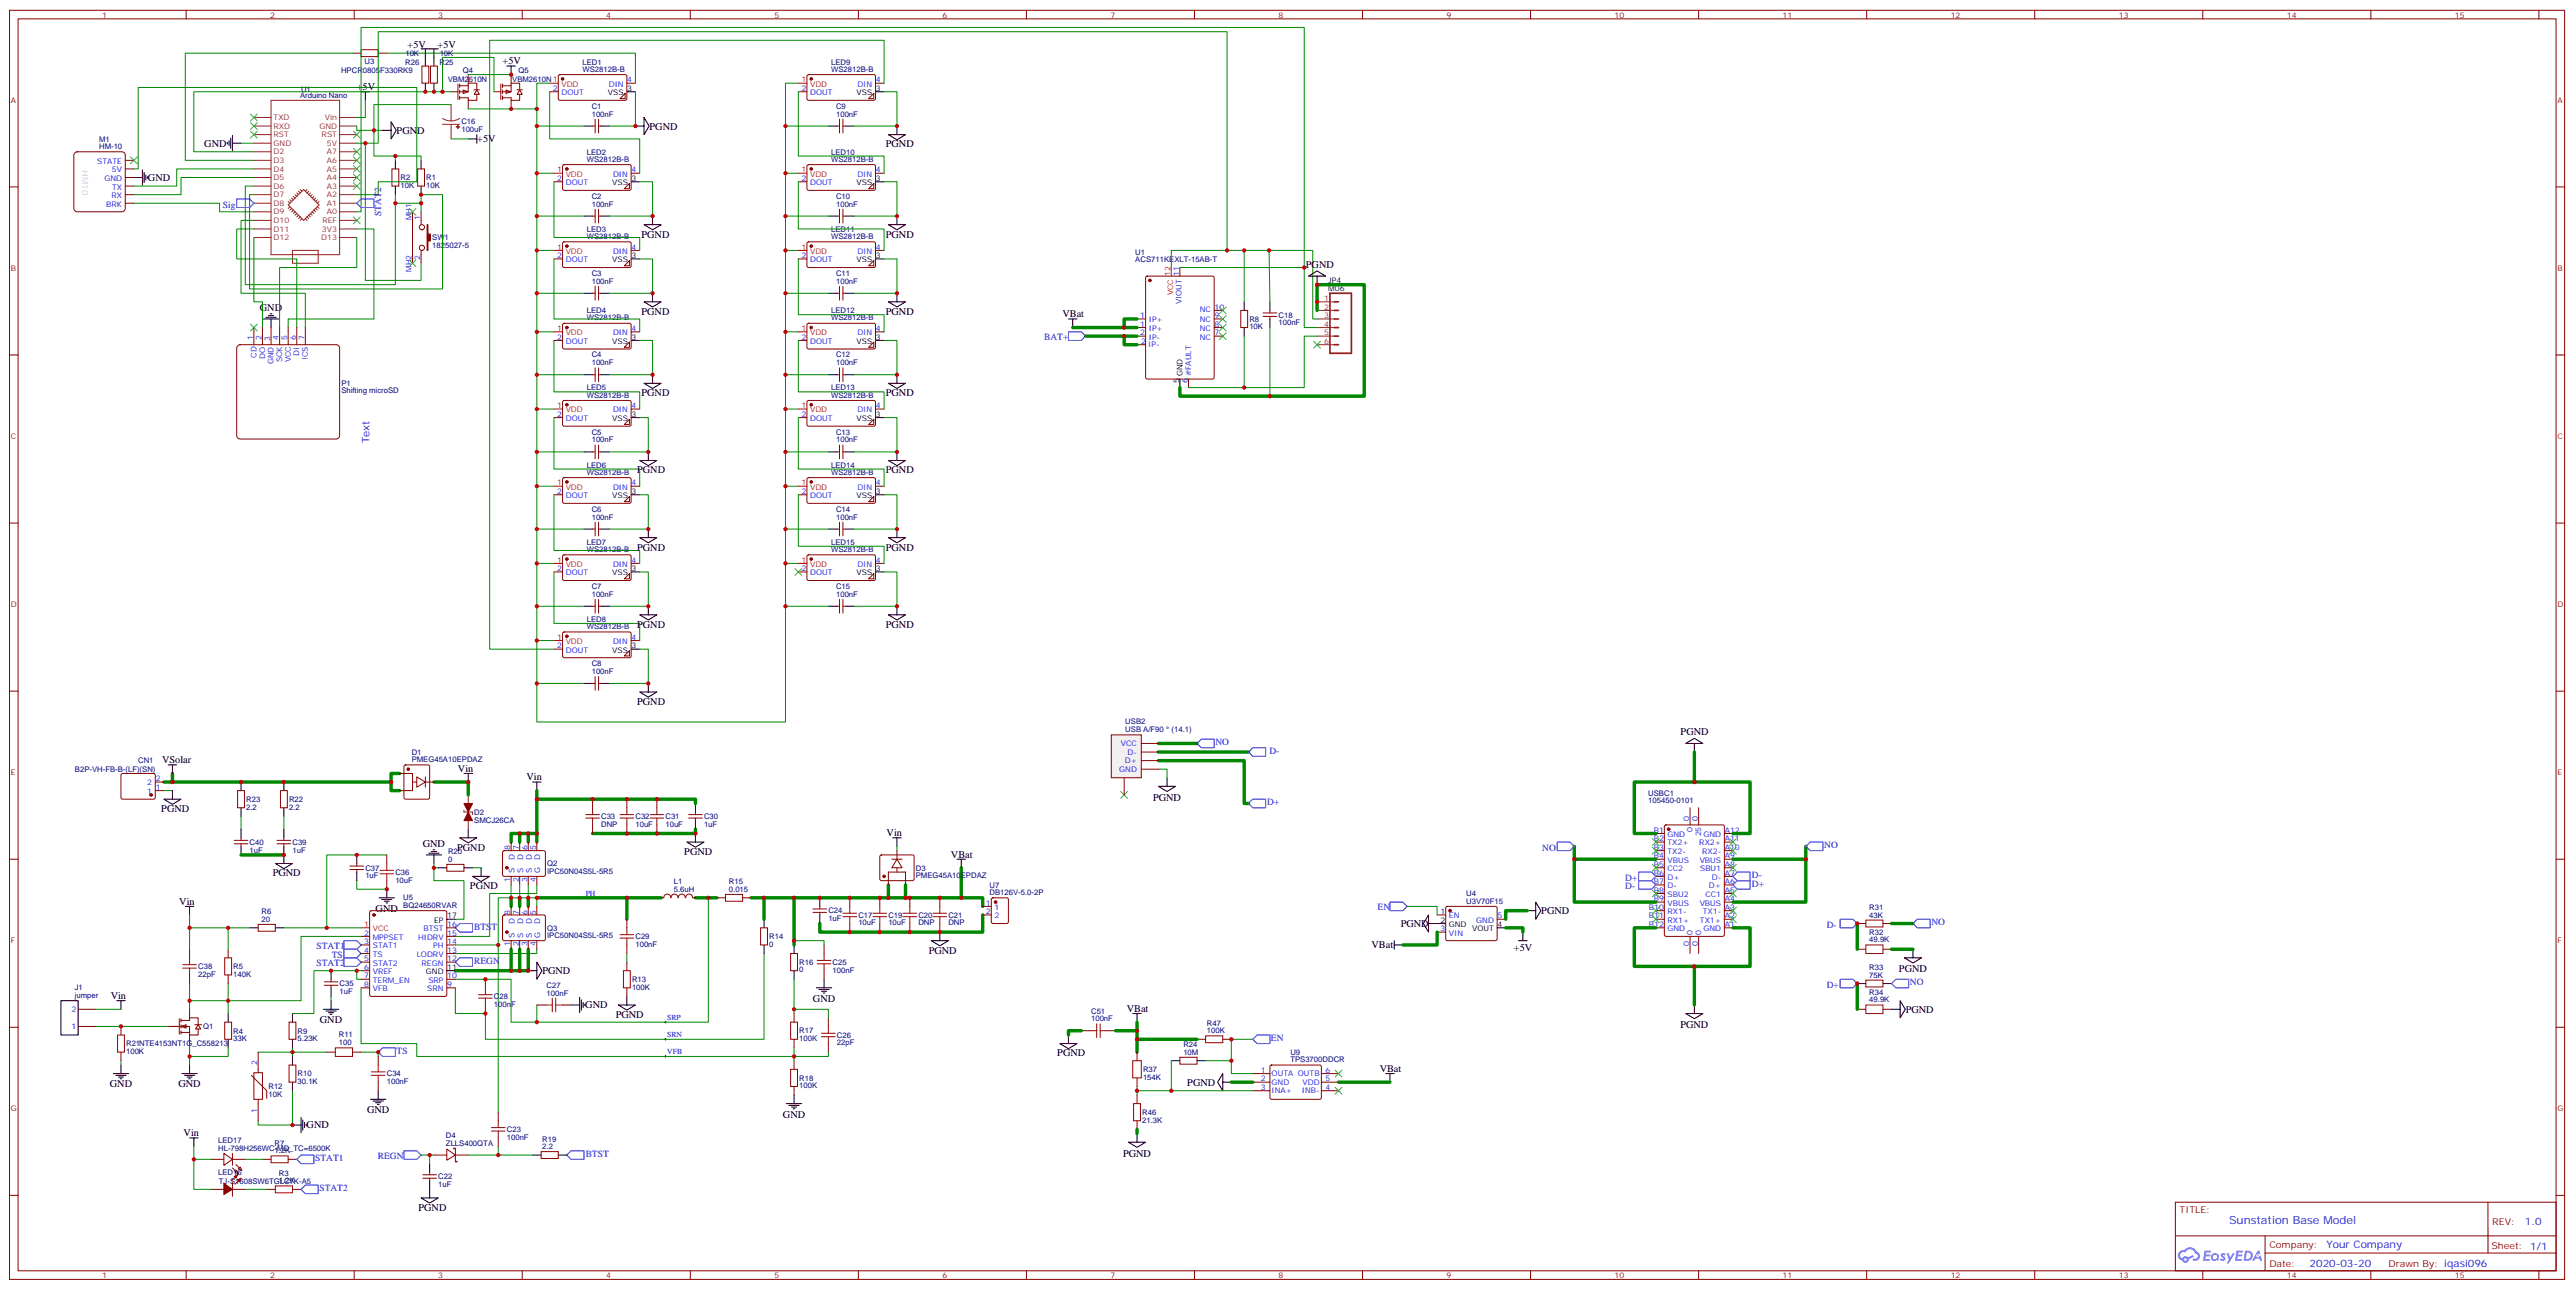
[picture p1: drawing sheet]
<svg xmlns="http://www.w3.org/2000/svg" width="1059mm" height="530mm" viewBox="0 0 1059 530" stroke-linecap="round" stroke-linejoin="round" font-family="sans-serif">
<defs><g id="words">
<text font-size="4.6" fill="#00f" x="917.1" y="503.6">Sunstation Base Model</text>
<g font-size="4.2">
<text x="167.7" y="19.8">+5V</text>
<text x="180.1" y="19.8">+5V</text>
<text x="206.8" y="26.5">+5V</text>
<text x="146.8" y="37">+5V</text>
<text x="267.3" y="53.3">PGND</text>
<text x="163.2" y="55">PGND</text>
<text x="196.4" y="58.6">+5V</text>
<text x="84.1" y="60.3">GND</text>
<text x="364.5" y="60.7">PGND</text>
<text x="60.9" y="74.5">GND</text>
<text x="263.9" y="97.7">PGND</text>
<text x="364.5" y="97.7">PGND</text>
<text x="537.3" y="110.4">PGND</text>
<text x="106.9" y="128">GND</text>
<text x="263.9" y="129.5">PGND</text>
<text x="364.5" y="129.5">PGND</text>
<text x="437.1" y="130.5">VBat</text>
<text x="263.9" y="163">PGND</text>
<text x="364.5" y="163">PGND</text>
<text x="262.1" y="194.7">PGND</text>
<text x="364.5" y="194.7">PGND</text>
<text x="262.1" y="226.5">PGND</text>
<text x="364.5" y="226.5">PGND</text>
<text x="262.1" y="258.2">PGND</text>
<text x="364.5" y="258.2">PGND</text>
<text x="262.1" y="290">PGND</text>
<text x="691.5" y="302.6">PGND</text>
<text x="66.7" y="314">VSolar</text>
<text x="188.4" y="317.5">Vin</text>
<text x="216.6" y="321">Vin</text>
<text x="474.4" y="329.5">PGND</text>
<text x="66.4" y="334.1">PGND</text>
<text x="364.8" y="344">Vin</text>
<text x="174" y="348.5">GND</text>
<text x="188.1" y="350">PGND</text>
<text x="281.6" y="351.7">PGND</text>
<text x="391.3" y="352.8">VBat</text>
<text x="112.2" y="360.5">PGND</text>
<text x="193.4" y="365.8">PGND</text>
<text x="73.8" y="372.2">Vin</text>
<text x="154.6" y="375">GND</text>
<text x="634.2" y="376.1">PGND</text>
<text x="576.3" y="381.4">PGND</text>
<text x="382.1" y="392.3">PGND</text>
<text x="564.3" y="390.2">VBat</text>
<text x="622.9" y="391.1">+5V</text>
<text x="223.2" y="400.8">PGND</text>
<text x="781.3" y="400">PGND</text>
<text x="45.5" y="411">Vin</text>
<text x="334.5" y="412.4">GND</text>
<text x="240.8" y="414.9">GND</text>
<text x="253.3" y="418.7">PGND</text>
<text x="463.6" y="416.3">VBat</text>
<text x="784.1" y="416.6">PGND</text>
<text x="131.6" y="420.9">GND</text>
<text x="691.4" y="423">PGND</text>
<text x="435" y="434.6">PGND</text>
<text x="567.7" y="441">VBat</text>
<text x="45.2" y="447.3">GND</text>
<text x="73.4" y="447.3">GND</text>
<text x="488.5" y="446.6">PGND</text>
<text x="151" y="457.9">GND</text>
<text x="322.1" y="460">GND</text>
<text x="75.5" y="467.4">Vin</text>
<text x="126.2" y="464.3">GND</text>
<text x="462.1" y="475.9">PGND</text>
<text x="172.2" y="498.1">PGND</text>
</g>
<g font-size="4.2" fill="#00f">
<text x="152.1" y="182.4" transform="rotate(-90 152.1 182.4)">Text</text>
<text x="1038.8" y="503.9">1.0</text>
<text x="957.2" y="513.4">Your Company</text>
<text x="950.3" y="521.2">2020-03-20</text>
</g>
<g font-size="3.9" fill="#00f">
<text x="91.7" y="85.4">Sig</text>
<text x="156.9" y="88.9" transform="rotate(-90 156.9 88.9)">STAT2</text>
<text x="429.6" y="140.1">BAT+</text>
<text x="500.1" y="306.6">NO</text>
<text x="522.3" y="310.1">D-</text>
<text x="521.4" y="331.3">D+</text>
<text x="634.6" y="350">NO</text>
<text x="750.6" y="348.9">NO</text>
<text x="668.7" y="362.3">D+</text>
<text x="668.7" y="365.8">D-</text>
<text x="720.8" y="361.3">D-</text>
<text x="720.8" y="364.8">D+</text>
<text x="566.8" y="374.5">EN</text>
<text x="195.1" y="382.4">BTST</text>
<text x="751.6" y="381.7">D-</text>
<text x="794.7" y="380.7">NO</text>
<text x="130.2" y="390.5">STAT1</text>
<text x="136.5" y="394.1">TS</text>
<text x="130.2" y="397.6">STAT2</text>
<text x="195.1" y="396.5">REGN</text>
<text x="751.6" y="406.4">D+</text>
<text x="785.8" y="405.4">NO</text>
<text x="522.9" y="428.3">EN</text>
<text x="163.2" y="433.6">TS</text>
<text x="129.7" y="477.8">STAT1</text>
<text x="155.4" y="477">REGN</text>
<text x="241" y="475.9">BTST</text>
<text x="131.4" y="490.1">STAT2</text>
</g>
<g font-size="3.9" fill="#800">
<text x="896.8" y="499.2">TITLE:</text>
<text x="1025.4" y="503.9">REV:</text>
<text x="933.7" y="513.4">Company:</text>
<text x="1025.1" y="514">Sheet: 1/1</text>
<text x="933.7" y="521.1">Date:</text>
<text x="982.7" y="521.1">Drawn By: iqasi096</text>
</g>
<g font-size="3.2" fill="#800">
<text x="42" y="7.2">1</text>
<text x="111.2" y="7.2">2</text>
<text x="180.3" y="7.2">3</text>
<text x="249.4" y="7.2">4</text>
<text x="318.6" y="7.2">5</text>
<text x="387.7" y="7.2">6</text>
<text x="456.9" y="7.2">7</text>
<text x="526" y="7.2">8</text>
<text x="595.2" y="7.2">9</text>
<text x="664.3" y="7.2">10</text>
<text x="733.5" y="7.2">11</text>
<text x="802.6" y="7.2">12</text>
<text x="871.7" y="7.2">13</text>
<text x="940.9" y="7.2">14</text>
<text x="1010" y="7.2">15</text>
<text x="4.4" y="42.3">A</text>
<text x="1052.2" y="42.3">A</text>
<text x="4.4" y="111.5">B</text>
<text x="1052.2" y="111.5">B</text>
<text x="4.4" y="180.6">C</text>
<text x="1052.2" y="180.6">C</text>
<text x="4.4" y="249.8">D</text>
<text x="1052.2" y="249.8">D</text>
<text x="4.4" y="318.9">E</text>
<text x="1052.2" y="318.9">E</text>
<text x="4.4" y="388.1">F</text>
<text x="1052.2" y="388.1">F</text>
<text x="4.4" y="457.2">G</text>
<text x="1052.2" y="457.2">G</text>
<text x="42" y="525.8">1</text>
<text x="111.2" y="525.8">2</text>
<text x="180.3" y="525.8">3</text>
<text x="249.4" y="525.8">4</text>
<text x="318.6" y="525.8">5</text>
<text x="387.7" y="525.8">6</text>
<text x="456.9" y="525.8">7</text>
<text x="526" y="525.8">8</text>
<text x="595.2" y="525.8">9</text>
<text x="664.3" y="525.8">10</text>
<text x="733.5" y="525.8">11</text>
<text x="802.6" y="525.8">12</text>
<text x="871.7" y="525.8">13</text>
<text x="940.9" y="525.8">14</text>
<text x="1010" y="525.8">15</text>
</g>
<g font-size="3.2" fill="#000080">
<text x="166.8" y="23">10K</text>
<text x="180.9" y="23">10K</text>
<text x="150" y="26.5">U3</text>
<text x="166.7" y="26.5">R26</text>
<text x="180.8" y="26.5">R25</text>
<text x="239.7" y="29.5">WS2812B-B</text>
<text x="239.7" y="26.6">LED1</text>
<text x="342" y="29.5">WS2812B-B</text>
<text x="342" y="26.6">LED9</text>
<text x="140.3" y="30.1">HPCR0805F330RK9</text>
<text x="184.2" y="33.6">VBM2610N</text>
<text x="190.5" y="30.1">Q4</text>
<text x="210.8" y="33.6">VBM2610N1</text>
<text x="213.4" y="30.1">Q5</text>
<text x="123.5" y="40.2">Arduino Nano</text>
<text x="123.9" y="37.7">U1</text>
<text x="243.5" y="48">100nF</text>
<text x="243.5" y="44.8">C1</text>
<text x="344" y="48">100nF</text>
<text x="344" y="44.8">C9</text>
<text x="189.8" y="51.2">C16</text>
<text x="40.8" y="58.3">M1</text>
<text x="189.8" y="54.3">100uF</text>
<text x="40.8" y="61.4">HM-10</text>
<text x="241.4" y="63.6">LED2</text>
<text x="342" y="63.6">LED10</text>
<text x="241.4" y="66.6">WS2812B-B</text>
<text x="342" y="66.6">WS2812B-B</text>
<text x="164.8" y="77.3">10K</text>
<text x="164.8" y="74.2">R2</text>
<text x="175.4" y="77.3">10K</text>
<text x="175.4" y="74.2">R1</text>
<text x="243.5" y="81.8">C2</text>
<text x="344" y="81.8">C10</text>
<text x="243.5" y="85">100nF</text>
<text x="344" y="85">100nF</text>
<text x="241.4" y="95.4">LED3</text>
<text x="342" y="95.4">LED11</text>
<text x="177.8" y="102">1825027-5</text>
<text x="177.8" y="98.8">SW1</text>
<text x="241.4" y="98.3">WS2812B-B</text>
<text x="342" y="98.3">WS2812B-B</text>
<text x="467.1" y="107.9">ACS711KEXLT-15AB-T</text>
<text x="467.1" y="105">U1</text>
<text x="243.5" y="113.6">C3</text>
<text x="344" y="113.6">C11</text>
<text x="243.5" y="116.8">100nF</text>
<text x="344" y="116.8">100nF</text>
<text x="241.4" y="131.8">WS2812B-B</text>
<text x="241.4" y="128.9">LED4</text>
<text x="342" y="131.8">WS2812B-B</text>
<text x="342" y="128.9">LED12</text>
<text x="526" y="130.6">C18</text>
<text x="514" y="135.6">10K</text>
<text x="514" y="132.4">R8</text>
<text x="526" y="133.8">100nF</text>
<text x="243.5" y="147.1">C4</text>
<text x="344" y="147.1">C12</text>
<text x="243.5" y="150.3">100nF</text>
<text x="344" y="150.3">100nF</text>
<text x="140.4" y="161.6">Shifting microSD</text>
<text x="140.4" y="158.6">P1</text>
<text x="241.4" y="160.6">LED5</text>
<text x="342" y="160.6">LED13</text>
<text x="241.4" y="163.6">WS2812B-B</text>
<text x="342" y="163.6">WS2812B-B</text>
<text x="243.5" y="178.8">C5</text>
<text x="344" y="178.8">C13</text>
<text x="243.5" y="182">100nF</text>
<text x="344" y="182">100nF</text>
<text x="241.4" y="195.3">WS2812B-B</text>
<text x="241.4" y="192.4">LED6</text>
<text x="342" y="195.3">WS2812B-B</text>
<text x="342" y="192.4">LED14</text>
<text x="243.5" y="213.8">100nF</text>
<text x="243.5" y="210.6">C6</text>
<text x="344" y="213.8">100nF</text>
<text x="344" y="210.6">C14</text>
<text x="241.4" y="227.1">WS2812B-B</text>
<text x="241.4" y="224.1">LED7</text>
<text x="342" y="227.1">WS2812B-B</text>
<text x="342" y="224.1">LED15</text>
<text x="243.5" y="245.5">100nF</text>
<text x="243.5" y="242.3">C7</text>
<text x="344" y="245.5">100nF</text>
<text x="344" y="242.3">C15</text>
<text x="241.4" y="255.9">LED8</text>
<text x="241.4" y="258.8">WS2812B-B</text>
<text x="243.5" y="274.1">C8</text>
<text x="243.5" y="277.3">100nF</text>
<text x="463" y="298">USB2</text>
<text x="463" y="301.3">USB A/F90</text>
<text x="482" y="301.3">(14.1)</text>
<text x="169.4" y="310.4">D1</text>
<text x="30.8" y="317.6">B2P-VH-FB-B-(LF)(SN)</text>
<text x="56.8" y="314">CN1</text>
<text x="169.4" y="313.6">PMEG45A10EPDAZ</text>
<text x="101.3" y="329.9">R23</text>
<text x="118.9" y="329.9">R22</text>
<text x="678.2" y="327.3">USBC1</text>
<text x="101.3" y="333.1">2.2</text>
<text x="118.9" y="333.1">2.2</text>
<text x="195.1" y="335.2">D2</text>
<text x="678.2" y="330.6">105450-0101</text>
<text x="195.1" y="338.4">SMCJ26CA</text>
<text x="247.3" y="340.2">DNP</text>
<text x="247.3" y="337">C33</text>
<text x="261.4" y="340.2">10uF</text>
<text x="261.4" y="337">C32</text>
<text x="273.8" y="340.2">10uF</text>
<text x="273.8" y="337">C31</text>
<text x="289.7" y="340.2">1uF</text>
<text x="289.7" y="337">C30</text>
<text x="102.7" y="347.6">C40</text>
<text x="120.3" y="347.6">C39</text>
<text x="102.7" y="350.7">1uF</text>
<text x="120.3" y="350.7">1uF</text>
<text x="184.3" y="351.4">R20</text>
<text x="150.3" y="358.2">C37</text>
<text x="162.7" y="359.9">C36</text>
<text x="184.3" y="354.5">0</text>
<text x="225.1" y="359.6">IPC50N04S5L-5R5</text>
<text x="225.1" y="356.4">Q2</text>
<text x="376.8" y="358.1">D3</text>
<text x="150.3" y="361.3">1uF</text>
<text x="162.7" y="363.1">10uF</text>
<text x="277.2" y="363.6">L1</text>
<text x="299.9" y="363.8">R15</text>
<text x="376.8" y="361.3">PMEG45A10EPDAZ</text>
<text x="407.2" y="365.1">U7</text>
<text x="165.9" y="370.2">U5</text>
<text x="277.2" y="366.8">5.6uH</text>
<text x="299.9" y="366.9">0.015</text>
<text x="407.2" y="368.3">DB126V-5.0-2P</text>
<text x="603.3" y="371.8">U3V70F15</text>
<text x="603.3" y="368.7">U4</text>
<text x="107.6" y="376.1">R6</text>
<text x="165.9" y="373.4">BQ24650RVAR</text>
<text x="340.8" y="375.8">C24</text>
<text x="353.2" y="377.6">C17</text>
<text x="365.5" y="377.6">C19</text>
<text x="377.9" y="377.6">C20</text>
<text x="390.2" y="377.6">C21</text>
<text x="769.1" y="377.5">43K</text>
<text x="769.1" y="374.2">R31</text>
<text x="107.6" y="379.2">20</text>
<text x="225.1" y="382.8">Q3</text>
<text x="340.8" y="379">1uF</text>
<text x="353.2" y="380.7">10uF</text>
<text x="365.5" y="380.7">10uF</text>
<text x="377.9" y="380.7">DNP</text>
<text x="390.2" y="380.7">DNP</text>
<text x="225.1" y="386.1">IPC50N04S5L-5R5</text>
<text x="261.4" y="389.6">100nF</text>
<text x="261.4" y="386.4">C29</text>
<text x="316.5" y="389.5">0</text>
<text x="316.5" y="386.3">R14</text>
<text x="769.1" y="387.7">49.9K</text>
<text x="769.1" y="384.5">R32</text>
<text x="81.5" y="401.9">22pF</text>
<text x="81.5" y="398.8">C38</text>
<text x="96" y="401.8">140K</text>
<text x="96" y="398.6">R5</text>
<text x="328.8" y="400">0</text>
<text x="328.8" y="396.9">R16</text>
<text x="342.6" y="400.1">100nF</text>
<text x="342.6" y="397">C25</text>
<text x="769.1" y="399">R33</text>
<text x="30.8" y="407.5">J1</text>
<text x="139.7" y="405.8">C35</text>
<text x="224.9" y="406.4">C27</text>
<text x="260" y="407.2">100K</text>
<text x="260" y="404">R13</text>
<text x="769.1" y="402.2">75K</text>
<text x="30.7" y="410.6">jumper</text>
<text x="139.7" y="409">1uF</text>
<text x="203.2" y="411.1">C28</text>
<text x="224.9" y="409.6">100nF</text>
<text x="769.1" y="412.4">49.9K</text>
<text x="769.1" y="409.2">R34</text>
<text x="203.2" y="414.2">100nF</text>
<text x="448.9" y="417">C51</text>
<text x="83.6" y="423.3">Q1</text>
<text x="96" y="425.2">R4</text>
<text x="122.4" y="425.2">R9</text>
<text x="328.8" y="425.2">R17</text>
<text x="448.9" y="420.2">100nF</text>
<text x="496.5" y="425.1">100K</text>
<text x="496.5" y="422">R47</text>
<text x="51.9" y="430.5">R21NTE4153NT1G_C558213</text>
<text x="96" y="428.3">33K</text>
<text x="122.4" y="428.4">5.23K</text>
<text x="139.4" y="430">100</text>
<text x="139.4" y="426.8">R11</text>
<text x="328.8" y="428.4">100K</text>
<text x="344.3" y="430.1">22pF</text>
<text x="344.3" y="427">C26</text>
<text x="486.9" y="430.7">R24</text>
<text x="51.9" y="433.7">100K</text>
<text x="486.9" y="433.9">10M</text>
<text x="530.9" y="437">TPS3700DDCR</text>
<text x="530.9" y="433.9">U9</text>
<text x="122.4" y="442.8">R10</text>
<text x="159.1" y="442.8">C34</text>
<text x="470.3" y="441.1">R37</text>
<text x="110.5" y="448.1">R12</text>
<text x="122.4" y="446">30.1K</text>
<text x="159.1" y="446">100nF</text>
<text x="328.8" y="447.8">100K</text>
<text x="328.8" y="444.6">R18</text>
<text x="470.3" y="444.2">154K</text>
<text x="110.5" y="451.3">10K</text>
<text x="469.9" y="461.9">21.3K</text>
<text x="469.9" y="458.7">R46</text>
<text x="208.5" y="465.8">C23</text>
<text x="89.8" y="473.4">HL-798H256WC-MD_TC=6500K</text>
<text x="89.8" y="470.2">LED17</text>
<text x="112.9" y="471.4">R7</text>
<text x="183.5" y="471.3">ZLLS400QTA</text>
<text x="183.5" y="468.1">D4</text>
<text x="208.5" y="468.9">100nF</text>
<text x="223.1" y="472.7">2.2</text>
<text x="223.1" y="469.8">R19</text>
<text x="112.9" y="474.5">1.2K</text>
<text x="89.8" y="483.4">LED16</text>
<text x="114.7" y="483.7">R3</text>
<text x="180.3" y="485.2">C22</text>
<text x="90.1" y="487">TJ-S1608SW6TGLC7K-A5</text>
<text x="114.7" y="486.8">1.2K</text>
<text x="180.3" y="488.3">1uF</text>
</g>
<g font-size="3.2" fill="#f00">
<text x="231" y="35.6">VDD</text>
<text x="329.8" y="33.9">1</text>
<text x="333.3" y="35.6">VDD</text>
<text x="229.3" y="70.9">1</text>
<text x="329.8" y="70.9">1</text>
<text x="232.8" y="72.7">VDD</text>
<text x="333.3" y="72.7">VDD</text>
<text x="229.3" y="102.7">1</text>
<text x="232.8" y="104.4">VDD</text>
<text x="329.8" y="102.7">1</text>
<text x="333.3" y="104.4">VDD</text>
<text x="481.6" y="113.4" transform="rotate(-90 481.6 113.4)">12</text>
<text x="482.6" y="121.5" transform="rotate(-90 482.6 121.5)">VCC</text>
<text x="229.3" y="136.2">1</text>
<text x="232.8" y="137.9">VDD</text>
<text x="329.8" y="136.2">1</text>
<text x="333.3" y="137.9">VDD</text>
<text x="229.3" y="167.9">1</text>
<text x="329.8" y="167.9">1</text>
<text x="232.8" y="169.7">VDD</text>
<text x="333.3" y="169.7">VDD</text>
<text x="229.3" y="199.7">1</text>
<text x="232.8" y="201.4">VDD</text>
<text x="329.8" y="199.7">1</text>
<text x="333.3" y="201.4">VDD</text>
<text x="229.3" y="231.4">1</text>
<text x="232.8" y="233.2">VDD</text>
<text x="329.8" y="231.4">1</text>
<text x="333.3" y="233.2">VDD</text>
<text x="229.3" y="263.2">1</text>
<text x="232.8" y="264.9">VDD</text>
<text x="149.9" y="381.4">1</text>
<text x="153.4" y="383.1">VCC</text>
</g>
<g font-size="3.2" fill="#00f">
<text x="250.5" y="35.6">DIN</text>
<text x="258.1" y="33.9">4</text>
<text x="352.8" y="35.6">DIN</text>
<text x="360.4" y="33.9">4</text>
<text x="227.5" y="37.4">2</text>
<text x="231" y="39.2">DOUT</text>
<text x="329.8" y="37.4">2</text>
<text x="333.3" y="39.2">DOUT</text>
<text x="40" y="67.4">STATE</text>
<text x="46.1" y="70.9">5V</text>
<text x="259.9" y="70.9">4</text>
<text x="360.4" y="70.9">4</text>
<text x="43" y="74.4">GND</text>
<text x="46.1" y="78">TX</text>
<text x="229.3" y="74.4">2</text>
<text x="232.8" y="76.2">DOUT</text>
<text x="252.2" y="72.7">DIN</text>
<text x="329.8" y="74.4">2</text>
<text x="333.3" y="76.2">DOUT</text>
<text x="352.8" y="72.7">DIN</text>
<text x="45.9" y="81.5">RX</text>
<text x="43.7" y="85">BRK</text>
<text x="169.4" y="90.7" transform="rotate(-90 169.4 90.7)">MH1</text>
<text x="172.9" y="90.7" transform="rotate(-90 172.9 90.7)">1</text>
<text x="172.9" y="106.8" transform="rotate(-90 172.9 106.8)">2</text>
<text x="229.3" y="106.2">2</text>
<text x="232.8" y="107.9">DOUT</text>
<text x="252.2" y="104.4">DIN</text>
<text x="259.9" y="102.7">4</text>
<text x="329.8" y="106.2">2</text>
<text x="333.3" y="107.9">DOUT</text>
<text x="352.8" y="104.4">DIN</text>
<text x="360.4" y="102.7">4</text>
<text x="169.4" y="111.8" transform="rotate(-90 169.4 111.8)">MH2</text>
<text x="485.1" y="113.4" transform="rotate(-90 485.1 113.4)">11</text>
<text x="486.2" y="125.2" transform="rotate(-90 486.2 125.2)">VIOUT</text>
<text x="469.2" y="130.9">1</text>
<text x="493.7" y="128.4">NC</text>
<text x="499.7" y="130.9">9</text>
<text x="499.7" y="127.4">10</text>
<text x="252.2" y="137.9">DIN</text>
<text x="259.9" y="136.2">4</text>
<text x="352.8" y="137.9">DIN</text>
<text x="360.4" y="136.2">4</text>
<text x="469.2" y="134.4">1</text>
<text x="469.2" y="137.9">2</text>
<text x="472.7" y="132.6">IP+</text>
<text x="472.7" y="136.2">IP+</text>
<text x="493.7" y="136.2">NC</text>
<text x="493.7" y="132.6">NC</text>
<text x="499.7" y="137.9">7</text>
<text x="499.7" y="134.4">8</text>
<text x="104.1" y="140.1" transform="rotate(-90 104.1 140.1)">1</text>
<text x="107.6" y="140.1" transform="rotate(-90 107.6 140.1)">2</text>
<text x="111.1" y="140.1" transform="rotate(-90 111.1 140.1)">3</text>
<text x="114.6" y="140.1" transform="rotate(-90 114.6 140.1)">4</text>
<text x="118.2" y="140.1" transform="rotate(-90 118.2 140.1)">5</text>
<text x="121.7" y="140.1" transform="rotate(-90 121.7 140.1)">6</text>
<text x="125.3" y="140.1" transform="rotate(-90 125.3 140.1)">7</text>
<text x="229.3" y="139.7">2</text>
<text x="232.8" y="141.5">DOUT</text>
<text x="329.8" y="139.7">2</text>
<text x="333.3" y="141.5">DOUT</text>
<text x="469.5" y="141.5">2</text>
<text x="472.4" y="142.9">IP-</text>
<text x="472.7" y="139.7">IP-</text>
<text x="493.7" y="139.7">NC</text>
<text x="105.5" y="147.2" transform="rotate(-90 105.5 147.2)">CD</text>
<text x="109" y="147.5" transform="rotate(-90 109 147.5)">DO</text>
<text x="112.6" y="149.9" transform="rotate(-90 112.6 149.9)">GND</text>
<text x="116" y="149.1" transform="rotate(-90 116 149.1)">SCK</text>
<text x="119.6" y="149.1" transform="rotate(-90 119.6 149.1)">VCC</text>
<text x="123.2" y="146.3" transform="rotate(-90 123.2 146.3)">DI</text>
<text x="126.7" y="148.2" transform="rotate(-90 126.7 148.2)">!CS</text>
<text x="490" y="154.9" transform="rotate(-90 490 154.9)">#FAULT</text>
<text x="488.6" y="157.8" transform="rotate(-90 488.6 157.8)">6</text>
<text x="259.9" y="167.9">4</text>
<text x="360.4" y="167.9">4</text>
<text x="229.3" y="171.4">2</text>
<text x="232.8" y="173.2">DOUT</text>
<text x="252.2" y="169.7">DIN</text>
<text x="329.8" y="171.4">2</text>
<text x="333.3" y="173.2">DOUT</text>
<text x="352.8" y="169.7">DIN</text>
<text x="229.3" y="203.2">2</text>
<text x="252.2" y="201.4">DIN</text>
<text x="259.9" y="199.7">4</text>
<text x="329.8" y="203.2">2</text>
<text x="352.8" y="201.4">DIN</text>
<text x="360.4" y="199.7">4</text>
<text x="232.8" y="205">DOUT</text>
<text x="333.3" y="205">DOUT</text>
<text x="252.2" y="233.2">DIN</text>
<text x="259.9" y="231.4">4</text>
<text x="352.8" y="233.2">DIN</text>
<text x="360.4" y="231.4">4</text>
<text x="229.3" y="234.9">2</text>
<text x="232.8" y="236.7">DOUT</text>
<text x="329.8" y="234.9">2</text>
<text x="333.3" y="236.7">DOUT</text>
<text x="259.9" y="263.2">4</text>
<text x="229.3" y="266.7">2</text>
<text x="232.8" y="268.5">DOUT</text>
<text x="252.2" y="264.9">DIN</text>
<text x="461.2" y="306.9">VCC</text>
<text x="463.9" y="310.4">D-</text>
<text x="460.5" y="317.5">GND</text>
<text x="462.8" y="314">D+</text>
<text x="60.6" y="323.1">2</text>
<text x="64.1" y="321.4">2</text>
<text x="60.6" y="326.7">1</text>
<text x="64.1" y="324.9">1</text>
<text x="695" y="337.6" transform="rotate(-90 695 337.6)">0</text>
<text x="698.5" y="337.6" transform="rotate(-90 698.5 337.6)">0</text>
<text x="680.4" y="342.5">B1</text>
<text x="680.4" y="346.1">B2</text>
<text x="686.1" y="344.3">GND</text>
<text x="686.1" y="347.8">TX2+</text>
<text x="696.4" y="342.1" transform="rotate(-90 696.4 342.1)">0</text>
<text x="699.2" y="347.8">RX2+</text>
<text x="699.9" y="344.1" transform="rotate(-90 699.9 344.1)">25</text>
<text x="700.9" y="344.3">GND</text>
<text x="709.6" y="346.1">A11</text>
<text x="709.6" y="342.5">A12</text>
<text x="209.9" y="349.8" transform="rotate(-90 209.9 349.8)">8</text>
<text x="211.7" y="353.7" transform="rotate(-90 211.7 353.7)">D</text>
<text x="213.5" y="349.8" transform="rotate(-90 213.5 349.8)">7</text>
<text x="215.2" y="353.7" transform="rotate(-90 215.2 353.7)">D</text>
<text x="217" y="349.8" transform="rotate(-90 217 349.8)">6</text>
<text x="218.8" y="353.7" transform="rotate(-90 218.8 353.7)">D</text>
<text x="220.5" y="349.8" transform="rotate(-90 220.5 349.8)">5</text>
<text x="222.3" y="353.7" transform="rotate(-90 222.3 353.7)">D</text>
<text x="680.4" y="349.6">B3</text>
<text x="680.4" y="353.1">B4</text>
<text x="686.1" y="351.4">TX2-</text>
<text x="700.3" y="351.4">RX2-</text>
<text x="709.6" y="353.1">A9</text>
<text x="709.6" y="349.6">A10</text>
<text x="211.7" y="359.2" transform="rotate(-90 211.7 359.2)">S</text>
<text x="215.2" y="359.2" transform="rotate(-90 215.2 359.2)">S</text>
<text x="218.8" y="359.2" transform="rotate(-90 218.8 359.2)">S</text>
<text x="222.3" y="359.2" transform="rotate(-90 222.3 359.2)">G</text>
<text x="680.4" y="356.7">B5</text>
<text x="686.1" y="354.9">VBUS</text>
<text x="686.1" y="358.4">CC2</text>
<text x="699.3" y="354.9">VBUS</text>
<text x="699.5" y="358.4">SBU1</text>
<text x="709.6" y="356.7">A8</text>
<text x="209.9" y="362.7" transform="rotate(-90 209.9 362.7)">1</text>
<text x="213.5" y="362.7" transform="rotate(-90 213.5 362.7)">2</text>
<text x="217" y="362.7" transform="rotate(-90 217 362.7)">3</text>
<text x="220.5" y="362.7" transform="rotate(-90 220.5 362.7)">4</text>
<text x="680.4" y="360.2">B6</text>
<text x="680.4" y="363.7">B7</text>
<text x="686.1" y="361.9">D+</text>
<text x="686.1" y="365.5">D-</text>
<text x="703.1" y="365.5">D+</text>
<text x="704.3" y="361.9">D-</text>
<text x="709.6" y="363.7">A6</text>
<text x="709.6" y="360.2">A7</text>
<text x="241" y="368.5">PH</text>
<text x="680.4" y="367.2">B8</text>
<text x="680.4" y="370.8">B9</text>
<text x="686.1" y="369">SBU2</text>
<text x="701.7" y="369">CC1</text>
<text x="709.6" y="370.8">A4</text>
<text x="709.6" y="367.2">A5</text>
<text x="209.9" y="376.2" transform="rotate(-90 209.9 376.2)">8</text>
<text x="213.5" y="376.2" transform="rotate(-90 213.5 376.2)">7</text>
<text x="217" y="376.2" transform="rotate(-90 217 376.2)">6</text>
<text x="220.5" y="376.2" transform="rotate(-90 220.5 376.2)">5</text>
<text x="405.7" y="372.5">1</text>
<text x="405.7" y="376.1">2</text>
<text x="409.2" y="374.3">1</text>
<text x="409.2" y="377.8">2</text>
<text x="592.6" y="376.1">1</text>
<text x="596.1" y="377.8">EN</text>
<text x="616.2" y="377.8">5</text>
<text x="678.4" y="374.3">B10</text>
<text x="678.4" y="377.8">B11</text>
<text x="686.1" y="372.5">VBUS</text>
<text x="686.1" y="376.1">RX1-</text>
<text x="699.3" y="372.5">VBUS</text>
<text x="700.6" y="376.1">TX1-</text>
<text x="709.6" y="377.8">A2</text>
<text x="709.6" y="374.3">A3</text>
<text x="174.3" y="383.1">BTST</text>
<text x="184" y="381.4">16</text>
<text x="211.7" y="380.2" transform="rotate(-90 211.7 380.2)">D</text>
<text x="215.2" y="380.2" transform="rotate(-90 215.2 380.2)">D</text>
<text x="218.8" y="380.2" transform="rotate(-90 218.8 380.2)">D</text>
<text x="222.3" y="380.2" transform="rotate(-90 222.3 380.2)">D</text>
<text x="592.6" y="383.1">3</text>
<text x="607.4" y="379.6">GND</text>
<text x="678.4" y="381.4">B12</text>
<text x="686.1" y="379.6">RX1+</text>
<text x="686.1" y="383.1">GND</text>
<text x="699.4" y="379.6">TX1+</text>
<text x="700.9" y="383.1">GND</text>
<text x="709.6" y="381.4">A1</text>
<text x="149.9" y="384.9">2</text>
<text x="149.9" y="388.4">3</text>
<text x="153.4" y="386.6">MPPSET</text>
<text x="172" y="386.6">HIDRV</text>
<text x="184" y="388.4">14</text>
<text x="184" y="384.9">15</text>
<text x="209.9" y="389.2" transform="rotate(-90 209.9 389.2)">1</text>
<text x="211.7" y="385.7" transform="rotate(-90 211.7 385.7)">S</text>
<text x="213.5" y="389.2" transform="rotate(-90 213.5 389.2)">2</text>
<text x="215.2" y="385.7" transform="rotate(-90 215.2 385.7)">S</text>
<text x="217" y="389.2" transform="rotate(-90 217 389.2)">3</text>
<text x="218.8" y="385.7" transform="rotate(-90 218.8 385.7)">S</text>
<text x="220.5" y="389.2" transform="rotate(-90 220.5 389.2)">4</text>
<text x="222.3" y="385.7" transform="rotate(-90 222.3 385.7)">G</text>
<text x="596.1" y="384.9">VIN</text>
<text x="695" y="389" transform="rotate(-90 695 389)">0</text>
<text x="696.4" y="384.5" transform="rotate(-90 696.4 384.5)">0</text>
<text x="698.5" y="389" transform="rotate(-90 698.5 389)">0</text>
<text x="699.9" y="384.5" transform="rotate(-90 699.9 384.5)">0</text>
<text x="149.9" y="391.9">4</text>
<text x="149.9" y="395.5">5</text>
<text x="153.4" y="390.2">STAT1</text>
<text x="153.4" y="393.7">TS</text>
<text x="171.4" y="393.7">LODRV</text>
<text x="178.2" y="390.2">PH</text>
<text x="184" y="395.5">12</text>
<text x="184" y="391.9">13</text>
<text x="149.9" y="399">6</text>
<text x="153.4" y="397.2">STAT2</text>
<text x="153.4" y="400.8">VREF</text>
<text x="173.5" y="397.2">REGN</text>
<text x="149.9" y="402.5">7</text>
<text x="149.9" y="406">8</text>
<text x="153.4" y="404.3">TERM_EN</text>
<text x="153.4" y="407.8">VFB</text>
<text x="175.8" y="407.8">SRN</text>
<text x="176.2" y="404.3">SRP</text>
<text x="184" y="406">9</text>
<text x="184" y="402.5">10</text>
<text x="29.4" y="416.3">2</text>
<text x="274.5" y="419.6">SRP</text>
<text x="29.4" y="423.3">1</text>
<text x="274.5" y="426.7">SRN</text>
<text x="274.5" y="433.7">VFB</text>
<text x="105.9" y="438.1" transform="rotate(-90 105.9 438.1)">2</text>
<text x="518.7" y="441.3">1</text>
<text x="523.2" y="442.7">OUTA OUTB</text>
<text x="545.4" y="441.3">6</text>
<text x="518.7" y="444.9">2</text>
<text x="518.7" y="448.4">3</text>
<text x="523.2" y="446.3">GND</text>
<text x="523.2" y="449.8">INA+</text>
<text x="535.6" y="449.8">INB-</text>
<text x="535.9" y="446.3">VDD</text>
<text x="545.4" y="448.4">4</text>
<text x="545.4" y="444.9">5</text>
<text x="105.9" y="457.8" transform="rotate(-90 105.9 457.8)">1</text>
</g>
<g font-size="3.2">
<text x="250.1" y="39.2">VSS</text>
<text x="258.1" y="37.4">3</text>
<text x="352.4" y="39.2">VSS</text>
<text x="360.4" y="37.4">3</text>
<text x="251.9" y="76.2">VSS</text>
<text x="259.9" y="74.4">3</text>
<text x="352.4" y="76.2">VSS</text>
<text x="360.4" y="74.4">3</text>
<text x="251.9" y="107.9">VSS</text>
<text x="259.9" y="106.2">3</text>
<text x="352.4" y="107.9">VSS</text>
<text x="360.4" y="106.2">3</text>
<text x="546.5" y="119.6">M06</text>
<text x="546.5" y="116.6">JP4</text>
<text x="251.9" y="141.5">VSS</text>
<text x="259.9" y="139.7">3</text>
<text x="352.4" y="141.5">VSS</text>
<text x="360.4" y="139.7">3</text>
<text x="486.5" y="154.9" transform="rotate(-90 486.5 154.9)">GND</text>
<text x="485.1" y="157.8" transform="rotate(-90 485.1 157.8)">5</text>
<text x="251.9" y="173.2">VSS</text>
<text x="259.9" y="171.4">3</text>
<text x="352.4" y="173.2">VSS</text>
<text x="360.4" y="171.4">3</text>
<text x="259.9" y="203.2">3</text>
<text x="360.4" y="203.2">3</text>
<text x="251.9" y="205">VSS</text>
<text x="352.4" y="205">VSS</text>
<text x="251.9" y="236.7">VSS</text>
<text x="259.9" y="234.9">3</text>
<text x="352.4" y="236.7">VSS</text>
<text x="360.4" y="234.9">3</text>
<text x="251.9" y="268.5">VSS</text>
<text x="259.9" y="266.7">3</text>
<text x="184" y="377.8">17</text>
<text x="178.6" y="379.6">EP</text>
<text x="592.6" y="379.6">2</text>
<text x="596.1" y="381.4">GND</text>
<text x="605.7" y="383.1">VOUT</text>
<text x="616.2" y="381.4">4</text>
<text x="175.2" y="400.8">GND</text>
<text x="184" y="399">11</text>
</g>
<g font-size="3.2" fill="#8d2323">
<text x="112.6" y="52.9">RXD</text>
<text x="112.6" y="49.4">TXD</text>
<text x="131.4" y="52.9">GND</text>
<text x="133.6" y="49.4">Vin</text>
<text x="112.6" y="60">GND</text>
<text x="112.6" y="56.4">RST</text>
<text x="132.3" y="56.4">RST</text>
<text x="134.5" y="60">5V</text>
<text x="112.6" y="63.5">D2</text>
<text x="134.5" y="63.5">A7</text>
<text x="112.6" y="70.6">D4</text>
<text x="112.6" y="67">D3</text>
<text x="134.5" y="67">A6</text>
<text x="134.5" y="70.6">A5</text>
<text x="112.6" y="77.6">D6</text>
<text x="112.6" y="74.1">D5</text>
<text x="134.5" y="74.1">A4</text>
<text x="134.5" y="77.6">A3</text>
<text x="112.6" y="81.1">D7</text>
<text x="134.5" y="81.1">A2</text>
<text x="112.6" y="88.2">D9</text>
<text x="112.6" y="84.7">D8</text>
<text x="134.5" y="84.7">A1</text>
<text x="134.5" y="88.2">A0</text>
<text x="112.6" y="95.2">D11</text>
<text x="112.6" y="91.7">D10</text>
<text x="132.5" y="95.2">3V3</text>
<text x="132.6" y="91.7">REF</text>
<text x="112.6" y="98.8">D12</text>
<text x="132.2" y="98.8">D13</text>
<text x="544.8" y="123.8">1</text>
<text x="544.8" y="127.4">2</text>
<text x="544.8" y="130.9">3</text>
<text x="544.8" y="134.4">4</text>
<text x="544.8" y="137.9">5</text>
<text x="544.8" y="141.5">6</text>
</g>
</g></defs>
<g fill="none" stroke="#870000" stroke-width=".41">
<path d="M3.9 4.2h1051.3v522.1h-1051.3zM7.4 7.8h1044.3v515h-1044.3zM76.6 4.2v3.6M145.7 4.2v3.6M214.9 4.2v3.6M284 4.2v3.6M353.2 4.2v3.6M422.3 4.2v3.6M491.5 4.2v3.6M560.6 4.2v3.6M629.7 4.2v3.6M698.9 4.2v3.6"/>
<path d="M768 4.2v3.6M837.2 4.2v3.6M906.3 4.2v3.6M975.5 4.2v3.6M1044.6 4.2v3.6M3.9 76.9h3.5M1051.7 76.9h3.5M3.9 146.1h3.5M1051.7 146.1h3.5M3.9 215.2h3.5M1051.7 215.2h3.5M3.9 284.3h3.5"/>
<path d="M1051.7 284.3h3.5M3.9 353.5h3.5M1051.7 353.5h3.5M3.9 422.6h3.5M1051.7 422.6h3.5M3.9 491.8h3.5M895 494.6h156.7v28.2h-156.7zM1023.7 494.6v20.9M1051.7 491.8h3.5M895.1 508.4h156.4M931.9 515.5h119.6M931.9 508.4v14.2"/>
<path d="M76.6 522.8v3.5M145.7 522.8v3.5M214.9 522.8v3.5M284 522.8v3.5M353.2 522.8v3.5M422.3 522.8v3.5M491.5 522.8v3.5M560.6 522.8v3.5M629.7 522.8v3.5M698.9 522.8v3.5M768 522.8v3.5M837.2 522.8v3.5"/>
<path d="M906.3 522.8v3.5M975.5 522.8v3.5M1044.6 522.8v3.5"/>
</g>
<g fill="#5487ff">
<path d="M914 515.8l.9-.3 .8 .5-.3 .6-.6-.4-.2 .3a1.2 1.2 0 0 1 .8 1.9 1.2 1.2 0 0 1-2.1-.2l.5-.6 1 .4-.4-.7a.95 .95 0 0 1-.4-1.5z"/>
<path d="M907 514.5a2.75 2.75 0 0 1 2.8 .4l-.4 .4h-1.6l-.2 .8h1.6l.3 .4-.4 .4h-1.6l-.1 1.1h1.7l.1 .5-2.8 .2z"/>
<path d="M920.2 514.5a2.78 2.78 0 0 1 2.7 .4l-.4 .4h-1.6l-.1 .8h1.5l.3 .4-.4 .4-1.5-.1-.2 1.2h1.7l.2 .5-2.8 .2z"/>
<path d="M928.9 514.5h.7l.3 1.3-.6 .3a.69 .69 0 0 0-1 .3 .69 .69 0 0 0 .5 .9 .69 .69 0 0 0 .8-.6l.5-.2 .6 2.2h-.8l-.2-.9h-1.7l-.5 .9h-.9z"/>
<path d="M916.1 515.6h.8l.6 1.8 1.1-1.8h.9l-2.5 4.2h-.9l.9-1.5z"/>
<path d="M923.7 514.5l-.6 4.2h1.4a2.11 2.11 0 0 0 2.4-2.1 2.11 2.11 0 0 0-2.5-2.1zM924.4 515.3a1.43 1.43 0 0 1 1.7 1.6 1.43 1.43 0 0 1-2.1 1.1z"/>
<path d="M910 516.1a1.54 1.54 0 0 0-.1 2.2 1.54 1.54 0 0 0 2.2 .1l.6 .3 .3-2.3-.9-.6a1.63 1.63 0 0 0-2.1 .3zM910.3 517.1a.95 .95 0 0 1 1.9 0 .95 .95 0 0 1-1.9 0z"/>
<path d="M896.7 514.9a2.18 2.18 0 0 0 1.1 3.7 1.44 1.44 0 0 0 1.6 .9 1.44 1.44 0 0 0 1.2-1.4l2-1.1-.4-.7-2 1a1.47 1.47 0 0 0-2.4 .4 1.39 1.39 0 0 1-.6-1.9 1.39 1.39 0 0 1 2-.5 2.12 2.12 0 0 1 2.1-1.3 2.12 2.12 0 0 1 1.9 1.7 1.14 1.14 0 0 1 1.1 1.4 1.14 1.14 0 0 1-1.7 .7 .43 .43 0 0 0-.5 .4 .43 .43 0 0 0 .4 .5 1.98 1.98 0 0 0 2.5-1.2 1.98 1.98 0 0 0-1.2-2.6 3.1 3.1 0 0 0-5.2-.6zM898.6 518.2a.55 .55 0 0 1 1.1 0 .55 .55 0 0 1-1.1 0z"/>
<circle cx="928.9" cy="516.6" r=".26"/>
</g>
<g fill="none" stroke="#8c2424" stroke-width=".41">
<path d="M104.5 58.9h7M104.5 55.4h7M104.5 51.9h7M104.5 48.3h7M111.5 41.3h28.2v63.5h-28.2zM139.7 58.9h7.1M139.7 55.4h7.1M139.7 51.9h7.1M139.7 48.3h7.1M182.1 48.7l1.6 .8 1.9 .2M182.1 51.2h7M185.6 43v6.7"/>
<path d="M185.6 51.2v6M189.1 48.7l-1.7 .8-1.8 .2M104.5 76.6h7M104.5 73h7M104.5 69.5h7M104.5 66h7M104.5 62.4h7M122.1 79.4l.7 .7M122.8 78.7l.7 .7M123.5 78l.7 .7M124.9 78l6.4 6.3-6.4 6.4-6.3-6.4zM126.3 78l-.7 .7"/>
<path d="M127 78.7l-.7 .7M127.7 79.4l-.7 .7M139.7 76.6h7.1M139.7 73h7.1M139.7 69.5h7.1M139.7 66h7.1M139.7 62.4h7.1M104.5 94.2h7M104.5 90.7h7M104.5 87.1h7M104.5 83.6h7M104.5 80.1h7"/>
<path d="M104.5 97.7h7M118.6 82.9l.7 .7M119.3 82.2l.7 .7M119.3 85l-.7 .7M120 81.5l.7 .7M120 85.7l-.7 .7M120.7 80.8l.7 .7M120.7 86.4l-.7 .7M121.4 80.1l.7 .7M121.4 87.1l-.7 .7M122.1 87.8l-.7 .7M122.8 88.5l-.7 .8"/>
<path d="M123.5 89.3l-.7 .7M124.2 90l-.7 .7M125.6 90l.7 .7M126.3 89.3l.7 .7M127 88.5l.7 .8M127.7 87.8l.7 .7M128.4 87.1l.8 .7M128.4 80.1l-.7 .7M129.2 86.4l.7 .7M129.2 80.8l-.8 .7M129.9 85.7l.7 .7M129.9 81.5l-.7 .7"/>
<path d="M130.6 85l.7 .7M130.6 82.2l-.7 .7M131.3 82.9l-.7 .7M139.7 94.2h7.1M139.7 90.7h7.1M139.7 87.1h7.1M139.7 83.6h7.1M139.7 80.1h7.1M139.7 97.7h7.1M120.3 103h10.6v5.3h-10.6zM541.9 124.2h7.1M541.9 127.7h7.1"/>
<path d="M541.9 131.2h7.1M541.9 134.8h7.1M541.9 138.3h7.1M541.9 141.8h7.1"/>
</g>
<g fill="none" stroke="#008700" stroke-width=".41">
<path d="M145 21.9h-68.8v44.1h28.3M159.1 21.9h102.3v12.3M226.2 37.7v19.5h37v14.1M328.5 37.7v26.5h35.2v7.1M363.7 34.2v-17.6h-162.2v250.5h26.4M363.7 37.7h5.3v14.2h-17.6M99.2 58.9h5.3M146.8 51.9v1.7h10.6M146.8 58.9h3.5v56.5h22.9v-7.1M150.3 41.3v7h-3.5M185.6 43h-31.8v21.2h19.4v1.8M55.1 69.5h1.7v-33.5h114.7v38.8h-15.9v5.3h-8.8"/>
<path d="M104.5 69.5h-31.8v7.1h-17.6M104.5 73h-30v7.1h-19.4M162.7 64.2v1.8M227.9 74.8v22.9h35.3v5.3M263.2 74.8h5.3v14.1h-17.6M328.5 74.8v19.4h35.2v8.8M369 74.8v14.1h-17.6M104.5 80.1h-1.8v38.8h79.4v-38.8h-8.9v7M227.9 103h-7v17.7h19.4M227.9 106.5v24.7h35.3v5.3M263.2 106.5h5.3v14.2h-17.6M328.5 106.5v23h35.2v7"/>
<path d="M481.9 110.1v-7.1h58.2v28.2h1.8M485.5 110.1h51.1v24.7h5.3M511.9 103v21.2M522.1 103l.4 21.2M511.9 138.3v21.2M522.5 134.8v28.2M541.9 138.3h-5.3v21.2h-47.6M227.9 140.1v21.1h35.3v7.1M263.2 140.1h5.3v14.1h-17.6M328.5 140.1v21.1h35.2v7.1M365.5 140.1h3.5v14.1h-17.6M227.9 171.8v21.2h35.3v7"/>
<path d="M263.2 171.8h3.5v14.1h-15.8M328.5 171.8v21.2h35.2v7M363.7 171.8h5.3v14.1h-17.6M227.9 203.6v22.9h35.3v5.3M263.2 203.6h3.5v14.1h-15.8M328.5 203.6v21.1h35.2v7.1M227.9 235.3v21.2h35.3v7M263.2 235.3h3.5v14.1h-15.8M363.7 235.3h5.3v14.1h-17.6M263.2 267.1h3.5v14.1h-15.8M159.1 351.7h-24.7v30M178.5 355.2v7.1h12.4v15.9h-3.5"/>
<path d="M178.5 357h1.8M194.4 357h3.5M369 348.2v1.8M146.8 362.3v3.5h12.3M210.3 364.1v5.3M213.8 364.1v5.3M217.3 364.1v5.3M220.9 372.9v-3.5h-15.9v19.4h-17.6M220.9 364.1v3.5h-19.4v17.6h-14.1M291.4 369.4v51.1h-81.1v-17.6h-22.9M116.8 381.7h31.8M148.6 399.3h-19.4v17.7h-8.9"/>
<path d="M148.6 385.2h-24.7v26.5h-30v-7.1M205 388.8v68.8M220.9 390.5v1.8h-33.5M257.9 392.3v3.5M314.4 392.3v35.3h-114.7v-10.6h-12.3v-10.6M326.7 387h12.4v1.8M39.2 415.2h10.6M78 415.2v-3.5h15.9v5.3M78 404.6v7.1M136.2 409.9v1.8M148.6 406.4v22.9h22.9v5.3h169.3v-1.7M220.9 413.5v7"/>
<path d="M326.7 415.2h14.1v3.5M326.7 402.9v14.1M39.2 422.3h30M49.8 436.4v1.7M78 429.3v8.8M93.9 431.1v3.5h-15.9M106.2 432.9h28.2M120.3 431.1v3.5M148.6 432.9h7v1.7M326.7 431.1v5.3M120.3 448.7v14.1h-14.1v-1.7M173.2 475.2h5.3"/>
<path d="M176.8 475.2v3.5M205 471.7v3.5h-12.3M205 475.2h14.1"/>
</g>
<g fill="none" stroke="#000" stroke-width=".41">
<path d="M208.5 27.2h3.6M210.3 27.2v3.5M257.9 37.7h3.5M360.2 37.7h3.5M240.3 51.9h3.5M247.3 51.9h3.6M340.8 51.9h3.5M347.9 51.9h3.5M55.1 73h3.5M58.6 69.9v6.3M59.3 70.9v4.2M60 72v2.1"/>
<path d="M60.7 72.7v.7M162.7 66v3.5M162.7 76.6v3.5M173.2 66v3.5M173.2 76.6v3.5M259.7 74.8h3.5M360.2 74.8h3.5M240.3 88.9h3.5M247.3 88.9h3.6M340.8 88.9h3.5M347.9 88.9h3.5M259.7 106.5h3.5"/>
<path d="M360.2 106.5h3.5M240.3 120.7h3.5M247.3 120.7h3.6M340.8 120.7h3.5M347.9 120.7h3.5M511.9 124.2v3.5M511.9 134.8v3.5M522.5 124.2v3.5M522.5 131.2v3.6M240.3 154.2h3.5M247.3 154.2h3.6M259.7 140.1h3.5"/>
<path d="M340.8 154.2h3.5M347.9 154.2h3.5M360.2 140.1h3.5M485.5 155.9v3.6M259.7 171.8h3.5M360.2 171.8h3.5M240.3 185.9h3.5M247.3 185.9h3.6M340.8 185.9h3.5M347.9 185.9h3.5M240.3 217.7h3.5M247.3 217.7h3.6"/>
<path d="M259.7 203.6h3.5M340.8 217.7h3.5M347.9 217.7h3.5M360.2 203.6h3.5M259.7 235.3h3.5M360.2 235.3h3.5M240.3 249.4h3.5M247.3 249.4h3.6M340.8 249.4h3.5M347.9 249.4h3.5M259.7 267.1h3.5M240.3 281.2h3.5"/>
<path d="M247.3 281.2h3.6M219.1 321.7h3.5M220.9 321.7v3.6M286.1 330.6v3.5M286.1 337.6v3.5M146.8 351.7v3.5M146.8 358.8v3.5M175.4 351.7h6.3M176.4 351h4.3M177.5 350.3h2.1M178.2 349.6h.7M178.5 351.7v3.5"/>
<path d="M180.3 357h3.5M190.9 357h3.5M197.9 357v3.5M282.6 346.4h7.1l-3.6 2.1zM286.1 342.9v3.5M367.3 344.7h3.5M369 344.7v3.5M393.7 353.5h3.6M395.5 353.5v3.5M76.2 372.9h3.6M78 372.9v3.5M156 369.4h6.3"/>
<path d="M157 370.1h4.3M158.1 370.8h2.1M158.8 371.5h.7M159.1 365.8v3.6M183.8 378.2h3.6M194.4 360.5h7.1l-3.6 2.2zM239.9 369.4h.7M240.3 369v.7M314.4 378.2v3.5M337.3 369.4v3.5M337.3 376.4v3.5M102.7 381.7h3.5"/>
<path d="M113.3 381.7h3.5M136.2 399.3v3.6M183.8 399.3h3.6M217.3 399.3h3.6M220.9 395.8l2.1 3.5-2.1 3.6zM314.4 388.8v3.5M326.7 388.8v3.5M326.7 399.3v3.6M383.2 387h7l-3.5 2.1zM386.7 383.5v3.5M25.1 411.7h7v14.1h-7zM93.9 417v3.5"/>
<path d="M120.3 417v3.5M133 415.2h6.4M134.1 415.9h4.2M135.1 416.6h2.2M135.9 417.3h.7M136.2 406.4v3.5M136.2 411.7v3.5M235 413.5h3.5M238.5 410.3v6.3M239.2 411.3v4.3M239.9 412.4v2.1M240.6 413.1v.7"/>
<path d="M254.4 413.5h7l-3.5 2.1zM257.9 409.9v3.6M335.9 406.4h6.3M336.9 407.1h4.3M338 407.8h2.1M338.7 408.5h.7M339.1 402.9v3.5M49.8 438.1v3.6M78 438.1v3.6M93.9 427.6v3.5M120.3 427.6v3.5M120.3 434.6v3.5"/>
<path d="M273.4 420.5h.7M273.4 427.6h.7M273.4 434.6h.7M273.8 420.2v.7M273.8 427.2v.7M273.8 434.3v.7M46.6 441.7h6.4M47.7 442.4h4.2M48.7 443.1h2.1M49.4 443.8h.7M74.8 441.7h6.4M75.9 442.4h4.2"/>
<path d="M76.9 443.1h2.2M77.6 443.8h.8M120.3 445.2v3.5M123.9 459.7v6.3M152.4 452.3h6.4M153.5 453h4.2M154.6 453.7h2.1M155.3 454.4h.7M155.6 448.7v3.6M323.5 454h6.4M324.6 454.7h4.2M325.6 455.4h2.2"/>
<path d="M326.4 456.1h.7M326.7 450.5v3.5M120.3 462.8h3.6M124.6 460.7v4.3M125.3 461.8v2.1M126 462.5v.7M176.8 478.7v3.5M219.1 475.2h3.5M229.7 475.2h3.5M173.2 492.8h7.1l-3.5 2.1zM176.8 485.8v7"/>
</g>
<g fill="none" stroke="#870000" stroke-width=".41">
<path d="M145 21.9h3.6M155.6 21.9h3.5M226.2 37.7h3.5M229.9 30.9l27.6-.2 .4 .7-.1 9.4-.6 .5-27.1-.1-.4-.6v-9.2zM257.2 38.5v2.1h-2.1zM257.9 34.2h3.5M328.5 37.7h3.5M332.2 30.9l27.6-.2 .4 .7v9.4l-.7 .5-27.1-.1-.4-.6v-9.2zM359.5 38.5v2.1h-2.1zM360.2 34.2h3.5M243.8 51.9h1.1M244.9 49v5.7"/>
<path d="M246.3 49v5.7M246.3 51.9h1M344.3 51.9h1.1M345.4 49v5.7M346.8 51.9h1.1M346.8 49v5.7M161.3 69.5h2.8v7.1h-2.8zM171.8 69.5h2.9v7.1h-2.9zM227.9 74.8h3.6M231.7 67.9l27.5-.1 .5 .6-.1 9.5-.6 .4h-27.1l-.4-.7v-9.2zM259 75.5v2.1h-2.1zM259.7 71.3h3.5"/>
<path d="M328.5 74.8h3.5M332.2 67.9l27.6-.1 .4 .6v9.5l-.7 .4h-27.1l-.4-.7v-9.2zM359.5 75.5v2.1h-2.1zM360.2 71.3h3.5M169.7 87.1v21.2M173.2 87.1v5.3M231.7 99.7l27.5-.2 .5 .7-.1 9.4-.6 .5-27.1-.1-.4-.6v-9.2zM243.8 88.9h1.1M244.9 86.1v5.6M246.3 86.1v5.6M246.3 88.9h1M332.2 99.7l27.6-.2 .4 .7v9.4l-.7 .5-27.1-.1-.4-.6v-9.2z"/>
<path d="M344.3 88.9h1.1M345.4 86.1v5.6M346.8 88.9h1.1M346.8 86.1v5.6M173.2 103v5.3M227.9 106.5h3.6M244.9 117.8v5.7M246.3 117.8v5.7M259 107.2v2.2h-2.1zM259.7 103h3.5M328.5 106.5h3.5M345.4 117.8v5.7"/>
<path d="M346.8 117.8v5.7M359.5 107.2v2.2h-2.1zM360.2 103h3.5M471.6 113.8l27.3-.2 .6 .4 .1 41.2-.5 .7h-27l-.7-.4-.1-41.2zM485.5 110.1v3.5M231.7 133.2l27.5-.1 .5 .6-.1 9.4-.6 .5-27.1-.1-.4-.6v-9.2zM243.8 120.7h1.1M246.3 120.7h1M259.7 136.5h3.5M332.2 133.2l27.6-.1 .4 .6v9.4l-.7 .5-27.1-.1-.4-.6v-9.2zM344.3 120.7h1.1M346.8 120.7h1.1"/>
<path d="M360.2 136.5h3.5M467.8 131.2h3.5M467.8 134.8h3.5M467.8 138.3h3.5M499.6 131.2h3.5M499.6 134.8h3.5M499.6 138.3h3.5M499.6 127.7h3.5M510.5 127.7h2.8v7.1h-2.8zM519.7 130.2h5.6M519.7 128.8h5.6M522.5 127.7v1.1"/>
<path d="M522.5 130.2v1M227.9 140.1h3.6M243.8 154.2h1.1M244.9 151.3v5.7M246.3 151.3v5.7M246.3 154.2h1M259 140.8v2.1h-2.1zM328.5 140.1h3.5M344.3 154.2h1.1M345.4 151.3v5.7M346.8 154.2h1.1M346.8 151.3v5.7"/>
<path d="M359.5 140.8v2.1h-2.1zM467.8 141.8h3.5M489 155.9v3.6M227.9 171.8h3.6M231.7 165l27.5-.2 .5 .7-.1 9.4-.6 .4h-27.1l-.4-.7v-9.1zM259 172.5v2.1h-2.1zM259.7 168.3h3.5M328.5 171.8h3.5M332.2 165l27.6-.2 .4 .7v9.4l-.7 .4h-27.1l-.4-.7v-9.1zM359.5 172.5v2.1h-2.1zM360.2 168.3h3.5M231.7 196.7l27.5-.1 .5 .6-.1 9.4-.6 .5-27.1-.1-.4-.6v-9.2z"/>
<path d="M243.8 185.9h1.1M244.9 183.1v5.6M246.3 183.1v5.6M246.3 185.9h1M332.2 196.7l27.6-.1 .4 .6v9.4l-.7 .5-27.1-.1-.4-.6v-9.2zM344.3 185.9h1.1M345.4 183.1v5.6M346.8 185.9h1.1M346.8 183.1v5.6M227.9 203.6h3.6M243.8 217.7h1.1M244.9 214.8v5.7"/>
<path d="M246.3 214.8v5.7M246.3 217.7h1M259 204.3v2.1h-2.1zM259.7 200h3.5M328.5 203.6h3.5M344.3 217.7h1.1M345.4 214.8v5.7M346.8 217.7h1.1M346.8 214.8v5.7M359.5 204.3v2.1h-2.1zM360.2 200h3.5M227.9 235.3h3.6"/>
<path d="M231.7 228.5l27.5-.2 .5 .7-.1 9.4-.6 .4h-27.1l-.4-.7v-9.1zM256.9 238.1l2.1-2.1v2.1zM259.7 231.8h3.5M328.5 235.3h3.5M332.2 228.5l27.6-.2 .4 .7v9.4l-.7 .4h-27.1l-.4-.7v-9.1zM359.5 236v2.1h-2.1zM360.2 231.8h3.5M243.8 249.4h1.1M244.9 246.6v5.6M246.3 246.6v5.6M246.3 249.4h1M344.3 249.4h1.1"/>
<path d="M345.4 246.6v5.6M346.8 249.4h1.1M346.8 246.6v5.6M227.9 267.1h3.6M231.7 260.2l27.5-.1 .5 .6-.1 9.4-.6 .5-27.1-.1-.4-.6v-9.2zM244.9 278.3v5.7M246.3 278.3v5.7M256.9 269.9l2.1-2.1v2.1zM259.7 263.5h3.5M243.8 281.2h1.1M246.3 281.2h1M243.8 328.8v3.5"/>
<path d="M243.8 339.4v3.5M257.9 328.8v3.5M257.9 339.4v3.5M270.3 328.8v3.5M270.3 339.4v3.5M283.3 335.1h5.7M283.3 336.5h5.7M286.1 334.1v1M286.1 336.5v1.1M144 356.3h5.6M144 357.7h5.6M146.8 355.2v1.1"/>
<path d="M146.8 357.7v1.1M159.1 351.7v3.5M183.8 355.6h7.1v2.8h-7.1zM152.3 374.9l30.8-.3 .5 .3 .2 34.3-.2 .5-30.8 .2-.5-.2-.2-34.3zM159.1 362.3v3.5M257.9 378.2v3.5M275.9 369.3a1.41 1.41 0 0 0-1.4-1.5 1.41 1.41 0 0 0-1.4 1.5l-1.1 .1M276.1 369.3a1.41 1.41 0 0 1 1.4-1.5 1.41 1.41 0 0 1 1.4 1.5M279.1 369.3a1.41 1.41 0 0 1 1.4-1.5 1.41 1.41 0 0 1 1.4 1.5M282.2 369.3a1.41 1.41 0 0 1 1.4-1.5 1.41 1.41 0 0 1 1.4 1.5M285.1 369.4h1M334.5 373.9h5.6"/>
<path d="M334.5 375.4h5.6M337.3 372.9v1M337.3 375.4v1M349.6 369.4v3.5M349.6 379.9v3.6M362 369.4v3.5M362 379.9v3.6M374.3 369.4v3.5M374.3 379.9v3.6M386.7 369.4v3.5M386.7 379.9v3.6M78 390.5v3.6"/>
<path d="M93.9 390.5v3.6M106.2 380.3h7.1v2.8h-7.1zM148.6 385.2h3.5M148.6 388.8h3.5M148.6 392.3h3.5M148.6 395.8h3.5M148.6 399.3h3.5M183.8 385.2h3.6M183.8 388.8h3.6M183.8 392.3h3.6M183.8 395.8h3.6M183.8 381.7h3.6"/>
<path d="M257.9 388.8v3.5M257.9 395.8v3.5M312.9 381.7h2.9v7.1h-2.9zM325.3 392.3h2.8v7h-2.8zM339.1 388.8v3.5M339.1 399.3v3.6M32.1 415.2h7.1M78 401.1v3.5M93.9 401.1v3.5M133.4 403.9h5.6M133.4 405.3h5.6M136.2 402.9v1"/>
<path d="M136.2 405.3v1.1M148.6 402.9h3.5M148.6 406.4h3.5M183.8 402.9h3.6M183.8 406.4h3.6M199.7 402.9v3.5M199.7 413.5v3.5M220.9 413.5h3.5M231.5 413.5h3.5M257.9 406.4v3.5M326.7 417v3.5M340.8 418.7v3.6"/>
<path d="M32.1 422.3h7.1M49.8 422.3v3.5M49.8 432.9v3.5M92.5 420.5h2.8v7.1h-2.8zM118.9 438.1h2.8v7.1h-2.8zM118.9 420.5h2.8v7.1h-2.8zM134.4 432.9h3.6M145 432.9h3.6M155.6 434.6v3.5M326.7 427.6v3.5M326.7 436.4v3.5M340.8 429.3v3.6"/>
<path d="M155.6 445.2v3.5M205 457.6v3.5M326.7 447v3.5M178.5 475.2h5.3M183.8 472.7l3.6 2.5-3.6 2.1zM186.7 472.7v-.3h.7v5.6h.7v-.3M187.4 475.2h5.3M205 468.1v3.6M222.6 473.8h7.1v2.8h-7.1zM174 484.7h5.6M174 483.3h5.6M176.8 482.2v1.1"/>
<path d="M176.8 484.7v1.1"/>
<circle cx="173.6" cy="93.5" r="1.06"/>
<circle cx="173.6" cy="102" r="1.06"/>
</g>
<g fill="none" stroke="#f00" stroke-width=".41">
<path d="M226.2 34.2h3.5M328.5 34.2h3.5M227.9 71.3h3.6M328.5 71.3h3.5M227.9 103h3.6M328.5 103h3.5M481.9 110.1v3.5M227.9 136.5h3.6M328.5 136.5h3.5M227.9 168.3h3.6M328.5 168.3h3.5M227.9 200h3.6"/>
<path d="M328.5 200h3.5M227.9 231.8h3.6M328.5 231.8h3.5M227.9 263.5h3.6M148.6 381.7h3.5"/>
</g>
<g fill="#870000" stroke="#870000" stroke-width=".41">
<path d="M175.7 92.4h.4v3.9h1v2.8h-1v3.9h-.4z"/>
<circle cx="231.5" cy="32.5" r=".53"/>
<circle cx="233.2" cy="69.5" r=".53"/>
<circle cx="233.2" cy="101.2" r=".53"/>
<circle cx="233.2" cy="134.8" r=".53"/>
<circle cx="233.2" cy="166.5" r=".53"/>
<circle cx="233.2" cy="198.3" r=".53"/>
<circle cx="233.2" cy="230" r=".53"/>
<circle cx="233.2" cy="261.8" r=".53"/>
<circle cx="333.8" cy="32.5" r=".53"/>
<circle cx="333.8" cy="69.5" r=".53"/>
<circle cx="333.8" cy="101.2" r=".53"/>
<circle cx="333.8" cy="134.8" r=".53"/>
<circle cx="333.8" cy="166.5" r=".53"/>
<circle cx="333.8" cy="198.3" r=".53"/>
<circle cx="333.8" cy="230" r=".53"/>
<circle cx="473.1" cy="115.4" r=".53"/>
<circle cx="153.8" cy="376.4" r=".53"/>
</g>
<g fill="#8c2424" stroke="#8c2424" stroke-width=".41">
<path d="M187.7 52.2h1.4z"/>
<path d="M188.4 51.5v1.4z"/>
</g>
<g fill="none" stroke="#a10000" stroke-width=".41">
<path d="M148.6 20.5h7v2.8h-7zM241 336.5h5.6M241 335.1h5.6M243.8 332.3v2.8M243.8 336.5v2.9M255.1 336.5h5.6M255.1 335.1h5.6M257.9 332.3v2.8M257.9 336.5v2.9M267.4 336.5h5.7M267.4 335.1h5.7M270.3 332.3v2.8"/>
<path d="M270.3 336.5v2.9M156.3 359.5h5.7M156.3 358.1h5.7M159.1 355.2v2.9M159.1 359.5v2.8M346.8 377.1h5.7M346.8 375.7h5.7M349.6 372.9v2.8M349.6 377.1v2.8M359.2 377.1h5.6M359.2 375.7h5.6M362 372.9v2.8"/>
<path d="M362 377.1v2.8M371.5 377.1h5.7M371.5 375.7h5.7M374.3 372.9v2.8M374.3 377.1v2.8M383.9 377.1h5.6M383.9 375.7h5.6M386.7 372.9v2.8M386.7 377.1v2.8M75.2 398.3h5.6M75.2 396.9h5.6M78 394.1v2.8"/>
<path d="M78 398.3v2.8M92.5 394.1h2.8v7h-2.8zM255.1 385.9h5.6M255.1 384.5h5.6M256.5 399.3h2.8v7.1h-2.8zM257.9 381.7v2.8M257.9 385.9v2.9M336.2 395.1h5.7M336.2 396.5h5.7M339.1 392.3v2.8M339.1 396.5v2.8M196.9 410.6h5.6"/>
<path d="M196.9 409.2h5.6M199.7 406.4v2.8M199.7 410.6v2.9M224.4 413.5h2.8M227.2 410.6v5.7M228.6 410.6v5.7M228.6 413.5h2.9M48.4 425.8h2.8v7.1h-2.8zM138 431.1h7v3.5h-7zM155.6 438.1v2.9M325.3 439.9h2.8v7.1h-2.8zM325.3 420.5h2.8v7.1h-2.8z"/>
<path d="M338 426.5h5.6M338 425.1h5.6M340.8 422.3v2.8M340.8 426.5v2.8M152.8 442.4h5.6M152.8 441h5.6M155.6 442.4v2.8M202.2 465.3h5.6M202.2 463.9h5.6M205 461.1v2.8M205 465.3v2.8"/>
</g>
<g fill="none" stroke="#008700" stroke-width="1.4">
<path d="M462.5 138.3v3.5h5.3M467.8 131.2h-5.3v3.6M541.9 127.7v-10.6h19.4v45.9h-75.8v-3.5M213.8 342.9v3.5M217.3 342.9v3.5M220.9 342.9h-10.6v3.5M286.1 341.1v1.8h-42.3M395.5 357v12.4M210.3 369.4v3.5M213.8 369.4v3.5M217.3 369.4v3.5M220.9 369.4h37v8.8"/>
<path d="M257.9 369.4h14.1M286.1 369.4h8.9M309.1 369.4h5.3v8.8M314.4 369.4h12.3v19.4M326.7 369.4h77.6v3.5M365.5 364.1v5.3M372.6 364.1v5.3M404.3 376.4v7.1h-67v-3.6M210.3 390.5v8.8M213.8 390.5v8.8M217.3 390.5v8.8h-29.9"/>
</g>
<path d="M547.2 120.7h8.8v24.6h-8.8zM549 131.2h1.7M549 127.7h1.7M549 124.2h1.7M549 138.3h1.7M549 134.8h1.7M549 141.8h1.7" fill="none" stroke="#8c2424" stroke-width=".71"/>
<path d="M141.5 390.5h5.3l1.8 1.8-1.8 1.8h-5.3zM141.5 394.1h5.3l1.8 1.7-1.8 1.8h-5.3zM141.5 387h5.3l1.8 1.8-1.8 1.7h-5.3zM187.4 381.7l1.7-1.8h5.3v3.6h-5.3zM187.4 395.8l1.7-1.7h5.3v3.5h-5.3zM157.4 431.1h5.3v3.5h-5.3l-1.8-1.7zM166.2 473.4h5.3l1.7 1.8-1.7 1.8h-5.3zM233.2 475.2l1.8-1.8h5.3v3.6h-5.3z" fill="none" stroke="#00f" stroke-width=".41"/>
<g fill="#fff" stroke="#870000" stroke-width=".41">
<path d="M74.5 422.3l2.1-.7v1.4z"/>
<path d="M81.5 421.6l1.1 1.7h-2.1z"/>
</g>
<g fill="none" stroke="#870000" stroke-width=".41">
<path d="M51.5 76.6h3.6M51.5 73h3.6M51.5 69.5h3.6M51.5 66h3.6M51.5 83.6h3.6M51.5 80.1h3.6M97.8 325.3h2.8v7h-2.8zM115.4 325.3h2.8v7h-2.8zM96.3 345.7h5.7M96.3 347.1h5.7M99.2 344.7v1M99.2 347.1v1.1"/>
<path d="M114 345.7h5.6M114 347.1h5.6M116.8 344.7v1M116.8 347.1v1.1M404.3 372.9h3.5M404.3 376.4h3.5M408.1 369.6l6.1-.2 .6 .4 .1 9.4-.5 .7h-5.8l-.7-.4-.1-9.4zM764.2 379.9h3.5M774.7 379.9h3.6M764.2 390.5h3.5M774.7 390.5h3.6M73.8 419.1v6.3"/>
<path d="M74.5 419.8h3.5v-1.1h3.5v2.9M74.5 419.1v1.4M78 415.2v3.5M764.2 415.2h3.5M767.7 403.2h7v2.8h-7zM774.7 415.2h3.6M69.2 422.3h4.6M74.5 422.3h3.5v3.5h3.5v-2.5M74.5 424.7h3.5M74.5 421.6v1.4M74.5 424v1.4M78 425.8v3.5"/>
<path d="M80.1 421.6h2.8"/>
</g>
<g fill="none" stroke="#000" stroke-width=".41">
<path d="M148.6 37.7h3.5M150.3 37.7v3.6M93.5 58.6v.7M94.2 57.9v2.1M94.9 56.8v4.2M95.6 58.9h3.6M95.6 55.7v6.4M157.4 53.6h3.5M160.9 50.1l2.1 3.5-2.1 3.6zM192.7 57.2h3.5M196.2 55.4v3.5M538.4 113.6l3.5-2.1 3.5 2.1z"/>
<path d="M541.9 113.6v3.5M108.3 131.2h6.4M109.4 130.5h4.2M110.5 129.8h2.1M111.2 129.1h.7M111.5 131.2v3.6M69.2 314.7h3.5M70.9 314.7v3.5M190.9 318.2h3.5M192.7 318.2v3.5M67.4 328.8h7.1l-3.6 2.1zM70.9 325.3v3.5"/>
<path d="M99.2 321.7v3.6M99.2 332.3v3.5M116.8 321.7v3.6M116.8 332.3v3.5M99.2 341.1v3.6M99.2 348.2v3.5M113.3 355.2h7l-3.5 2.2zM116.8 341.1v3.6M116.8 348.2v7M189.1 344.7h7.1l-3.5 2.1zM192.7 341.1v3.6M783.6 394.1h7l-3.5 2.1z"/>
<path d="M787.1 390.5v3.6M48 411.7h3.5M49.8 411.7v3.5M693.6 417h7.1l-3.6 2.1zM697.1 413.5v3.5M764.2 404.6h3.5M774.7 404.6h3.6M778.3 415.2h3.5M781.8 411.7l2.1 3.5-2.1 3.5z"/>
</g>
<path d="M190.9 333.4v.7h3.5v1M192.7 327v14.1" fill="none" stroke="#8c2424" stroke-width=".41"/>
<g fill="#870000" stroke="#870000" stroke-width=".41">
<path d="M190.9 330.6h3.5l-1.7 3.5z"/>
<path d="M192.7 334.1l1.7 3.5h-3.5z"/>
<circle cx="409.6" cy="371.1" r=".53"/>
</g>
<path d="M446.7 138.3h21.1M70.9 318.2v3.5h-3.5M164.4 318.2h-3.5v3.5h-90M160.9 321.7v3.6h3.5M178.5 321.7h14.2v5.3M220.9 325.3v3.5h65.2v1.8M220.9 328.8v17.6M99.2 351.7h17.6M764.2 379.9v10.6M778.3 379.9h8.8M778.3 390.5h8.8M764.2 404.6v10.6" fill="none" stroke="#008700" stroke-width="1.4"/>
<g fill="none" stroke="#008700" stroke-width=".41">
<path d="M150.3 58.9h5.3v-45.8h349.3v89.9M104.5 76.6h-3.6v40.5h61.8v-37M55.1 83.6h35.2v3.5h14.2M104.5 97.7v26.5h3.5v10.6M104.5 90.7h-5.3v30h26.4v14.1M104.5 94.2h-7.1v12.3h24.7v28.3M146.8 87.1h1.8v-75.8h388v98.8M146.8 94.2h7v37h-35.2v3.6M146.8 97.7v12.4h-31.8v24.7M162.7 83.6h10.5M67.4 325.3h3.5M99.2 335.8v5.3"/>
<path d="M116.8 335.8v5.3M78 376.4v14.1M78 381.7h15.9M102.7 381.7h-8.8v8.8M146.8 399.3v3.6h1.8"/>
</g>
<g fill="none" stroke="#3c3" stroke-width=".41">
<path d="M103 54l2.9 2.8M103 46.9l2.9 2.8M103 50.4l2.9 2.9M105.9 54l-2.9 2.8M105.9 46.9l-2.9 2.8M105.9 50.4l-2.9 2.9M145.4 54l2.8 2.8M148.2 54l-2.8 2.8M145.4 75.1l2.8 2.9M145.4 71.6l2.8 2.8M145.4 68.1l2.8 2.8M145.4 64.6l2.8 2.8"/>
<path d="M145.4 61l2.8 2.9M148.2 75.1l-2.8 2.9M148.2 71.6l-2.8 2.8M148.2 68.1l-2.8 2.8M148.2 64.6l-2.8 2.8M148.2 61l-2.8 2.9M145.4 89.3l2.8 2.8M148.2 89.3l-2.8 2.8M168.3 85.7l2.8 2.8M171.1 85.7l-2.8 2.8M168.3 106.9l2.8 2.8M171.1 106.9l-2.8 2.8"/>
<path d="M103 133.4l2.9 2.8M105.9 133.4l-2.9 2.8M501.7 126.3l2.8 2.8M501.7 129.8l2.8 2.8M501.7 133.4l2.8 2.8M501.7 136.9l2.8 2.8M504.5 126.3l-2.8 2.8M504.5 129.8l-2.8 2.8M504.5 133.4l-2.8 2.8M504.5 136.9l-2.8 2.8M540.5 140.4l2.8 2.8M543.3 140.4l-2.8 2.8"/>
<path d="M327.1 233.9l2.8 2.8M329.9 233.9l-2.8 2.8"/>
</g>
<path d="M767.7 378.5h7v2.9h-7zM767.7 388.8h7v3.5h-7zM767.7 413.5h7v3.5h-7z" fill="none" stroke="#a10000" stroke-width=".41"/>
<path d="M30.7 63l1.1-.6h18.3l1.2 .6 .2 .9v21.8l-.6 1.2-.8 .2h-18.3l-1.2-.6-.2-.8v-21.8z" fill="none" stroke="#800000" stroke-width=".41"/>
<path d="M148.6 81.8h5.2v3.6h-5.2l-1.8-1.8zM439.6 136.5h5.3l1.8 1.8-1.8 1.8h-5.3z" fill="none" stroke="#00f" stroke-width=".41"/>
<path d="M97.7 142.4l1.1-.6h39.5l.9 .3 .5 1.1v36l-.3 .8-1.1 .6h-39.5l-.8-.3-.6-1.1v-36z" fill="#fff" stroke="#800000" stroke-width=".41"/>
<g fill="none" stroke="#870000" stroke-width=".41">
<path d="M196.2 38.8v2.5h-3.5v-1.1M104.5 134.8v7M108 134.8v7M111.5 134.8v7M115 134.8v7M118.6 134.8v7M122.1 134.8v7M125.6 134.8v7M50 318.4l.5-.2 13.2 .2 .1 10-.6 .4-13-.1-.4-.6v-9.2zM164.4 318.2h5.3v7.1h-5.3M166.4 314.9l.5-.2 9.7 .2 .2 13.2-.3 .5-9.6 .2-.5-.2-.2-13.2zM171.5 319.6l3.5 2.1-3.5 2.1z"/>
<path d="M175 319.6v4.2M63.9 325.3h3.5M63.9 321.7h3.5M169.7 321.7h1.8M175 321.7h3.5M207 350.2l17-.2 .4 .7-.1 9.4-.6 .4h-16.5l-.4-.7v-9.1zM210.3 346.4v3.6M213.8 346.4v3.6M217.3 346.4v3.6M220.9 346.4v3.6M362.2 351.9l.5-.2 13.2 .2 .1 10-.6 .4-13-.1-.4-.6v-9.2zM366.9 353.5h4.3"/>
<path d="M369 353.5l2.2 3.5h-4.3zM369 350v3.5M369 357v1.8M207 376.6l17-.1 .4 .6-.1 9.5-.6 .4-16.5-.1-.4-.6v-9.2zM210.3 360.5v3.6M210.3 372.9v3.5M213.8 360.5v3.6M213.8 372.9v3.5M217.3 360.5v3.6M217.3 372.9v3.5M220.9 360.5v3.6M220.9 372.9v3.5"/>
<path d="M295 369.4h3.5M305.5 369.4h3.6M365.5 364.1v-5.3h7.1v5.3M591.3 376.4h3.5M595.1 373.1l20.5-.2 .4 .7-.1 13-.6 .4-20.1-.1-.4-.6v-12.7zM616 378.2h3.5M210.3 387v3.5M213.8 387v3.5M217.3 387v3.5M220.9 387v3.5M591.3 383.5h3.5M444.9 424h3.5"/>
<path d="M455.5 424h3.5M467.8 432.9v3.5M485.5 435h7v2.8h-7zM492.5 427.6h3.5M503.1 427.6h3.5M522.7 438.4l20.5-.2 .5 .7-.1 12.9-.6 .5-20.1-.1-.4-.6v-12.7zM467.8 443.4v3.6M467.8 450.5v3.5M515.4 441.7h7.1M515.4 445.2h7.1M515.4 448.7h7.1M543.7 441.7h7"/>
<path d="M543.7 445.2h7M543.7 448.7h7M86.8 477h5.3M92.1 474.5l3.5 2.5-3.5 2.4zM95.6 477h5.3M95.6 474.5v4.9M108 477h3.5M118.6 477h3.5M467.8 461.1v3.5M86.8 489.3h5.3M95.6 486.5v5.6M95.6 489.3h5.3"/>
<path d="M96.7 482.2l.7-.7 .7 1.5zM97.8 483.3l-2.5 2.5M98.8 480.1l.7 1.4-1.4-.7zM99.2 484.7l-2.5 2.5M109.7 489.3h3.6M120.3 489.3h3.6"/>
</g>
<g fill="#870000" stroke="#870000" stroke-width=".41">
<path d="M97 479.1l1.5 1.4z"/>
<path d="M95.6 480.5l1.4 1.4z"/>
<path d="M97.8 485.4l1.4-.7-.7 1.4z"/>
<path d="M96.3 484l1.5-.7-.8 1.4z"/>
<path d="M92.1 486.8l3.5 2.5-3.5 2.1z"/>
<circle cx="208.5" cy="357" r=".53"/>
<circle cx="208.5" cy="383.5" r=".53"/>
<circle cx="168" cy="316.4" r=".53"/>
<circle cx="363.7" cy="360.5" r=".53"/>
<circle cx="62.1" cy="327" r=".53"/>
<circle cx="596.6" cy="374.6" r=".53"/>
</g>
<path d="M298.5 367.9h7v2.9h-7zM448.4 424h2.8M451.2 421.2v5.7M452.6 421.2v5.7M452.6 424h2.9M466.1 436.4h3.5v7h-3.5zM496 426.2h7.1v2.8h-7.1zM466.4 454h2.8v7.1h-2.8zM111.5 475.5h7.1v2.9h-7.1zM113.3 487.9h7v2.8h-7z" fill="none" stroke="#a10000" stroke-width=".41"/>
<g fill="none" stroke="#000" stroke-width=".41">
<path d="M439.6 131.2h3.5M441.4 131.2v3.6M587.8 376.4v7.1l-2.2-3.6zM587.8 379.9h7M628.3 374.6h3.6M631.9 371.1l2.1 3.5-2.1 3.6zM573.7 388.8h3.5M573.7 387v3.5M616 381.7h3.5M624.8 387h3.5M626.6 383.5v3.5M466.1 417h3.5"/>
<path d="M467.8 417v3.5M436.1 429.3h7l-3.5 2.1zM439.6 425.8v3.5M481.9 436.4h3.6M492.5 436.4h3.5M503.1 441.7v7l-2.1-3.5zM503.1 445.2h3.5M570.1 441.7h3.6M571.9 441.7v3.5M78 468.1h3.5M79.8 468.1v3.6M464.3 469.9h7l-3.5 2.1z"/>
<path d="M467.8 466.4v3.5"/>
</g>
<path d="M441.4 134.8h26.4M628.3 374.6h-8.8v3.6M591.3 383.5v5.3h-14.1M619.5 381.7h7.1v1.8M444.9 424h-5.3v1.8M459 424h8.8M467.8 420.5v12.4M467.8 427.6h24.7M506.6 445.2h8.8M550.7 445.2h21.2M467.8 464.6v1.8" fill="none" stroke="#008700" stroke-width="1.4"/>
<g fill="none" stroke="#008700" stroke-width=".41">
<path d="M185.6 37.7h-105.8v24.7h24.7M261.4 37.7v14.2h-10.5M363.7 74.8h5.3M363.7 106.5h5.3v14.2h-17.6M363.7 140.1h1.8M363.7 203.6h5.3v14.1h-17.6M578.9 372.9h12.4v3.5M481.9 436.4v12.3M496 436.4h10.6M515.4 427.6h-8.8v14.1h8.8M467.8 447v3.5M467.8 448.7h47.6"/>
<path d="M79.8 471.7v17.6h7M79.8 477h7M100.9 477h7.1M100.9 489.3h8.8"/>
</g>
<path d="M549.3 440.3l2.8 2.8M549.3 447.3l2.8 2.8M552.1 440.3l-2.8 2.8M552.1 447.3l-2.8 2.8" fill="none" stroke="#3c3" stroke-width=".41"/>
<path d="M571.9 371.1h5.3l1.7 1.8-1.7 1.7h-5.3zM515.4 427.6l1.8-1.8h5.3v3.5h-5.3zM122.1 477l1.8-1.8h5.3v3.5h-5.3zM123.9 489.3l1.7-1.8h5.3v3.6h-5.3z" fill="none" stroke="#00f" stroke-width=".41"/>
<path d="M190.5 37l2.2 .7-2.2 .8z" fill="#fff" stroke="#870000" stroke-width=".41"/>
<g fill="none" stroke="#870000" stroke-width=".41">
<path d="M185.6 37.7h2.8M188.4 34.6v6.3M189.1 35.3h3.6v-1.1h3.5v2.8M189.1 34.6v1.4M189.1 37v1.5M189.1 39.5v1.4M192.7 35.3v2.4h-3.6M192.7 30.7v3.5M195 37h2.3M196.2 37l1 1.8h-2.1zM213.8 38.8v2.5h-3.5v-1.1M189.1 40.2h3.6"/>
<path d="M192.7 41.3v3.5"/>
</g>
<path d="M192.7 30.7h17.6M226.2 34.2h-5.3v10.6h-28.2M185.6 57.2h7.1" fill="none" stroke="#008700" stroke-width=".41"/>
<path d="M208.2 37l2.1 .7-2.1 .8z" fill="#fff" stroke="#870000" stroke-width=".41"/>
<g fill="none" stroke="#870000" stroke-width=".41">
<path d="M173.6 27.2h2.8v7h-2.8zM177.1 27.2h2.9v7h-2.9zM203.2 37.7h2.9M206.1 34.6v6.3M206.8 35.3h3.5v-1.1h3.5v2.8M206.8 34.6v1.4M206.8 37v1.5M206.8 39.5v1.4M210.3 35.3v2.4h-3.5M210.3 30.7v3.5M212.6 37h2.3M213.8 37l1.1 1.8h-2.1z"/>
<path d="M206.8 40.2h3.5M210.3 41.3v3.5M685 339.6l23.8-.2 .6 .4 .1 44.7-.5 .7h-23.5l-.7-.4v-44.7zM695.4 332.3v7.1M698.9 332.3v7.1M681.2 342.9h3.6M681.2 346.4h3.6M681.2 350h3.6M681.2 353.5h3.6M681.2 357h3.6M709.5 342.9h3.5M709.5 346.4h3.5"/>
<path d="M709.5 350h3.5M709.5 353.5h3.5M709.5 357h3.5M681.2 360.5h3.6M681.2 364.1h3.6M681.2 367.6h3.6M681.2 371.1h3.6M681.2 374.6h3.6M681.2 378.2h3.6M709.5 360.5h3.5M709.5 364.1h3.5M709.5 367.6h3.5"/>
<path d="M709.5 371.1h3.5M709.5 374.6h3.5M709.5 378.2h3.5M681.2 381.7h3.6M695.4 385.2v7.1M698.9 385.2v7.1M709.5 381.7h3.5M106.2 432.9v8.4M103.4 442.4l6.3 6.3v3.2M104.5 441.3h3.5v11h-3.5zM106.2 452.3v8.8"/>
</g>
<g fill="none" stroke="#008700" stroke-width=".41">
<path d="M182.1 37.7v-14.1h21.1v14.1M328.5 34.2h-5.3v17.7h17.6M220.9 44.8v7.1h19.4M220.9 51.9v19.4M323.2 51.9v19.4M227.9 71.3h-7v17.6h19.4M328.5 71.3h-5.3v17.6h17.6M220.9 88.9v14.1M323.2 88.9v14.1M328.5 103h-5.3v17.7h17.6M220.9 120.7v15.8M227.9 136.5h-7v17.7h19.4"/>
<path d="M323.2 120.7v15.8M328.5 136.5h-5.3v17.7h17.6M220.9 154.2v14.1M323.2 154.2v14.1M227.9 168.3h-7v17.6h19.4M328.5 168.3h-5.3v17.6h17.6M220.9 185.9v14.1M323.2 185.9v14.1M220.9 217.7v14.1M227.9 200h-7v17.7h19.4M323.2 217.7v14.1M328.5 200h-5.3v17.7h17.6"/>
<path d="M227.9 231.8h-7v17.6h19.4M328.5 231.8h-5.3v17.6h17.6M220.9 249.4v14.1M323.2 249.4v47.6h-102.3v-15.8M227.9 263.5h-7v17.7h19.4M476.6 316.4h3.6v3.6"/>
</g>
<g fill="none" stroke="#000" stroke-width=".41">
<path d="M173.2 20.1h7.1M175 20.1v7.1M175 34.2v3.5M178.5 20.1v7.1M178.5 34.2v3.5M261.4 51.9h3.6M265 48.3l2.1 3.6-2.1 3.5zM365.5 55.4h7.1l-3.6 2.1zM369 51.9v3.5M265 92.4h7l-3.5 2.1zM268.5 88.9v3.5M365.5 92.4h7.1l-3.6 2.1z"/>
<path d="M369 88.9v3.5M265 124.2h7l-3.5 2.1zM268.5 120.7v3.5M365.5 124.2h7.1l-3.6 2.1zM369 120.7v3.5M265 157.7h7l-3.5 2.1zM268.5 154.2v3.5M365.5 157.7h7.1l-3.6 2.1zM369 154.2v3.5M263.2 189.4h7.1l-3.6 2.2zM266.7 185.9v3.5M365.5 189.4h7.1l-3.6 2.2z"/>
<path d="M369 185.9v3.5M266.7 217.7v3.5M369 217.7v3.5M263.2 221.2h7.1l-3.6 2.1zM365.5 221.2h7.1l-3.6 2.1zM263.2 252.9h7.1l-3.6 2.2zM266.7 249.4v3.5M365.5 252.9h7.1l-3.6 2.2zM369 249.4v3.5M263.2 284.7h7.1l-3.6 2.1zM266.7 281.2v3.5M480.2 320v3.5"/>
<path d="M693.6 305.9l3.5-2.2 3.6 2.2zM697.1 305.9v3.5M476.6 323.5h7.1l-3.5 2.1z"/>
</g>
<circle cx="686.5" cy="341.1" r=".53" fill="#870000" stroke="#870000" stroke-width=".41"/>
<path d="M476.6 312.9h35.3v17.7h1.8M476.6 309.4h37.1M476.6 305.9h15.9M697.1 309.4v12.3M647.7 348.2v22.9h33.5M647.7 353.5h33.5M681.2 342.9h-8.8v-21.2h47.7v21.2h-7.1M713 353.5h30M743 348.2v22.9h-30M681.2 381.7h-8.8v15.9h47.7v-15.9h-7.1M697.1 397.6v15.9" fill="none" stroke="#008700" stroke-width="1.4"/>
<path d="M674.2 358.8h5.3l1.7 1.7-1.7 1.8h-5.3zM674.2 362.3h5.3l1.7 1.8-1.7 1.7h-5.3zM713 364.1l1.8-1.8h5.3v3.5h-5.3zM713 360.5l1.8-1.7h5.3v3.5h-5.3zM757.1 378.2h5.3l1.8 1.7-1.8 1.8h-5.3zM757.1 402.9h5.3l1.8 1.7-1.8 1.8h-5.3z" fill="none" stroke="#00f" stroke-width=".41"/>
<g fill="none" stroke="#3c3" stroke-width=".41">
<path d="M461.1 325.6l2.8 2.8M463.9 325.6l-2.8 2.8M679.8 345l2.9 2.8M679.8 348.5l2.9 2.9M679.8 355.6l2.9 2.8M682.7 345l-2.9 2.8M682.7 348.5l-2.9 2.9M682.7 355.6l-2.9 2.8M711.6 348.5l2.8 2.9M711.6 345l2.8 2.8M711.6 355.6l2.8 2.8M714.4 345l-2.8 2.8"/>
<path d="M714.4 348.5l-2.8 2.9M714.4 355.6l-2.8 2.8M679.8 366.2l2.9 2.8M679.8 373.2l2.9 2.9M679.8 376.8l2.9 2.8M682.7 366.2l-2.9 2.8M682.7 373.2l-2.9 2.9M682.7 376.8l-2.9 2.8M711.6 376.8l2.8 2.8M711.6 373.2l2.8 2.9M711.6 366.2l2.8 2.8M714.4 376.8l-2.8 2.8"/>
<path d="M714.4 373.2l-2.8 2.9M714.4 366.2l-2.8 2.8"/>
</g>
<path d="M457.2 302.3h12.4v17.7h-12.4z" fill="#f0f0f0" stroke="#870000" stroke-width=".41"/>
<path d="M462.5 320v7M469.6 305.9h7M469.6 309.4h7M469.6 312.9h7M469.6 316.4h7" fill="none" stroke="#870000" stroke-width=".41"/>
<path d="M97.4 81.8h5.3l1.8 1.8-1.8 1.8h-5.3zM492.5 305.9l1.8-1.8h5.3v3.5h-5.3zM513.7 309.4l1.7-1.8h5.3v3.5h-5.3zM513.7 330.6l1.7-1.8h5.3v3.5h-5.3zM640.7 346.4h5.3l1.7 1.8-1.7 1.8h-5.3zM743 348.2l1.7-1.8h5.3v3.6h-5.3zM787.1 379.9l1.7-1.7h5.3v3.5h-5.3zM778.3 404.6l1.7-1.7h5.3v3.5h-5.3z" fill="none" stroke="#00f" stroke-width=".41"/>
<path d="M53.7 64.6l2.8 2.8M56.5 64.6l-2.8 2.8" fill="none" stroke="#3c3" stroke-width=".41"/>
<g fill="#c00">
<circle cx="541.9" cy="117.1" r=".88"/>
<circle cx="504.9" cy="103" r=".88"/>
<circle cx="536.6" cy="110.1" r=".88"/>
<circle cx="173.2" cy="83.6" r=".88"/>
<circle cx="162.7" cy="83.6" r=".88"/>
<circle cx="173.2" cy="80.1" r=".88"/>
<circle cx="78" cy="381.7" r=".88"/>
<circle cx="93.9" cy="381.7" r=".88"/>
<circle cx="270.3" cy="328.8" r=".88"/>
<circle cx="257.9" cy="328.8" r=".88"/>
<circle cx="243.8" cy="328.8" r=".88"/>
<circle cx="178.5" cy="357" r=".88"/>
<circle cx="205" cy="388.8" r=".88"/>
<circle cx="365.5" cy="369.4" r=".88"/>
<circle cx="326.7" cy="369.4" r=".88"/>
<circle cx="326.7" cy="387" r=".88"/>
<circle cx="326.7" cy="415.2" r=".88"/>
<circle cx="291.4" cy="369.4" r=".88"/>
<circle cx="257.9" cy="369.4" r=".88"/>
<circle cx="220.9" cy="369.4" r=".88"/>
<circle cx="210.3" cy="369.4" r=".88"/>
<circle cx="217.3" cy="369.4" r=".88"/>
<circle cx="217.3" cy="342.9" r=".88"/>
<circle cx="210.3" cy="399.3" r=".88"/>
<circle cx="78" cy="411.7" r=".88"/>
<circle cx="93.9" cy="411.7" r=".88"/>
<circle cx="78" cy="434.6" r=".88"/>
<circle cx="160.9" cy="321.7" r=".88"/>
<circle cx="70.9" cy="321.7" r=".88"/>
<circle cx="134.4" cy="381.7" r=".88"/>
<circle cx="120.3" cy="432.9" r=".88"/>
<circle cx="213.8" cy="399.3" r=".88"/>
<circle cx="213.8" cy="342.9" r=".88"/>
<circle cx="213.8" cy="369.4" r=".88"/>
<circle cx="220.9" cy="420.5" r=".88"/>
<circle cx="314.4" cy="369.4" r=".88"/>
<circle cx="326.7" cy="434.6" r=".88"/>
<circle cx="372.6" cy="369.4" r=".88"/>
<circle cx="395.5" cy="369.4" r=".88"/>
<circle cx="176.8" cy="475.2" r=".88"/>
<circle cx="205" cy="475.2" r=".88"/>
<circle cx="386.7" cy="369.4" r=".88"/>
<circle cx="374.3" cy="369.4" r=".88"/>
<circle cx="362" cy="369.4" r=".88"/>
<circle cx="349.6" cy="369.4" r=".88"/>
<circle cx="337.3" cy="369.4" r=".88"/>
<circle cx="199.7" cy="402.9" r=".88"/>
<circle cx="199.7" cy="417" r=".88"/>
<circle cx="286.1" cy="342.9" r=".88"/>
<circle cx="270.3" cy="342.9" r=".88"/>
<circle cx="257.9" cy="342.9" r=".88"/>
<circle cx="159.1" cy="365.8" r=".88"/>
<circle cx="49.8" cy="422.3" r=".88"/>
<circle cx="99.2" cy="321.7" r=".88"/>
<circle cx="116.8" cy="321.7" r=".88"/>
<circle cx="116.8" cy="351.7" r=".88"/>
<circle cx="146.8" cy="351.7" r=".88"/>
<circle cx="136.2" cy="399.3" r=".88"/>
<circle cx="155.6" cy="432.9" r=".88"/>
<circle cx="217.3" cy="399.3" r=".88"/>
<circle cx="349.6" cy="383.5" r=".88"/>
<circle cx="362" cy="383.5" r=".88"/>
<circle cx="374.3" cy="383.5" r=".88"/>
<circle cx="386.7" cy="383.5" r=".88"/>
<circle cx="522.5" cy="163" r=".88"/>
<circle cx="511.9" cy="103" r=".88"/>
<circle cx="541.9" cy="124.2" r=".88"/>
<circle cx="162.7" cy="64.2" r=".88"/>
<circle cx="153.8" cy="53.6" r=".88"/>
<circle cx="511.9" cy="159.5" r=".88"/>
<circle cx="522.1" cy="103" r=".88"/>
<circle cx="192.7" cy="321.7" r=".88"/>
<circle cx="220.9" cy="328.8" r=".88"/>
<circle cx="220.9" cy="342.9" r=".88"/>
<circle cx="462.5" cy="138.3" r=".88"/>
<circle cx="146.8" cy="399.3" r=".88"/>
<circle cx="462.5" cy="134.8" r=".88"/>
<circle cx="467.8" cy="448.7" r=".88"/>
<circle cx="467.8" cy="427.6" r=".88"/>
<circle cx="506.6" cy="427.6" r=".88"/>
<circle cx="467.8" cy="424" r=".88"/>
<circle cx="79.8" cy="477" r=".88"/>
<circle cx="506.6" cy="436.4" r=".88"/>
<circle cx="481.9" cy="448.7" r=".88"/>
<circle cx="210.3" cy="44.8" r=".88"/>
<circle cx="210.3" cy="30.7" r=".88"/>
<circle cx="220.9" cy="44.8" r=".88"/>
<circle cx="369" cy="249.4" r=".88"/>
<circle cx="369" cy="217.7" r=".88"/>
<circle cx="369" cy="185.9" r=".88"/>
<circle cx="369" cy="154.2" r=".88"/>
<circle cx="369" cy="120.6" r=".88"/>
<circle cx="369" cy="88.9" r=".88"/>
<circle cx="369" cy="51.9" r=".88"/>
<circle cx="261.4" cy="51.9" r=".88"/>
<circle cx="268.5" cy="88.9" r=".88"/>
<circle cx="268.5" cy="120.6" r=".88"/>
<circle cx="268.5" cy="154.2" r=".88"/>
<circle cx="266.7" cy="185.9" r=".88"/>
<circle cx="266.7" cy="217.7" r=".88"/>
<circle cx="266.7" cy="249.4" r=".88"/>
<circle cx="266.7" cy="281.2" r=".88"/>
<circle cx="220.9" cy="51.9" r=".88"/>
<circle cx="220.9" cy="71.3" r=".88"/>
<circle cx="220.9" cy="103" r=".88"/>
<circle cx="220.9" cy="88.9" r=".88"/>
<circle cx="220.9" cy="120.6" r=".88"/>
<circle cx="220.9" cy="136.5" r=".88"/>
<circle cx="220.9" cy="154.2" r=".88"/>
<circle cx="220.9" cy="168.3" r=".88"/>
<circle cx="220.9" cy="185.9" r=".88"/>
<circle cx="220.9" cy="200" r=".88"/>
<circle cx="220.9" cy="217.7" r=".88"/>
<circle cx="220.9" cy="231.8" r=".88"/>
<circle cx="220.9" cy="263.5" r=".88"/>
<circle cx="220.9" cy="249.4" r=".88"/>
<circle cx="220.9" cy="281.2" r=".88"/>
<circle cx="323.2" cy="249.4" r=".88"/>
<circle cx="323.2" cy="231.8" r=".88"/>
<circle cx="323.2" cy="217.7" r=".88"/>
<circle cx="323.2" cy="200" r=".88"/>
<circle cx="323.2" cy="185.9" r=".88"/>
<circle cx="323.2" cy="168.3" r=".88"/>
<circle cx="323.2" cy="154.2" r=".88"/>
<circle cx="323.2" cy="136.5" r=".88"/>
<circle cx="323.2" cy="120.6" r=".88"/>
<circle cx="323.2" cy="103" r=".88"/>
<circle cx="323.2" cy="88.9" r=".88"/>
<circle cx="323.2" cy="71.3" r=".88"/>
<circle cx="323.2" cy="51.9" r=".88"/>
<circle cx="697.1" cy="397.6" r=".88"/>
<circle cx="697.1" cy="321.7" r=".88"/>
<circle cx="647.7" cy="353.5" r=".88"/>
<circle cx="743" cy="353.5" r=".88"/>
<circle cx="764.2" cy="404.6" r=".88"/>
<circle cx="764.2" cy="379.9" r=".88"/>
<circle cx="182.1" cy="37.7" r=".88"/>
<circle cx="175" cy="37.7" r=".88"/>
<circle cx="178.5" cy="37.7" r=".88"/>
<circle cx="120.3" cy="462.8" r=".88"/>
<circle cx="150.3" cy="58.9" r=".88"/>
</g>
<use href="#words"/>
</svg>
